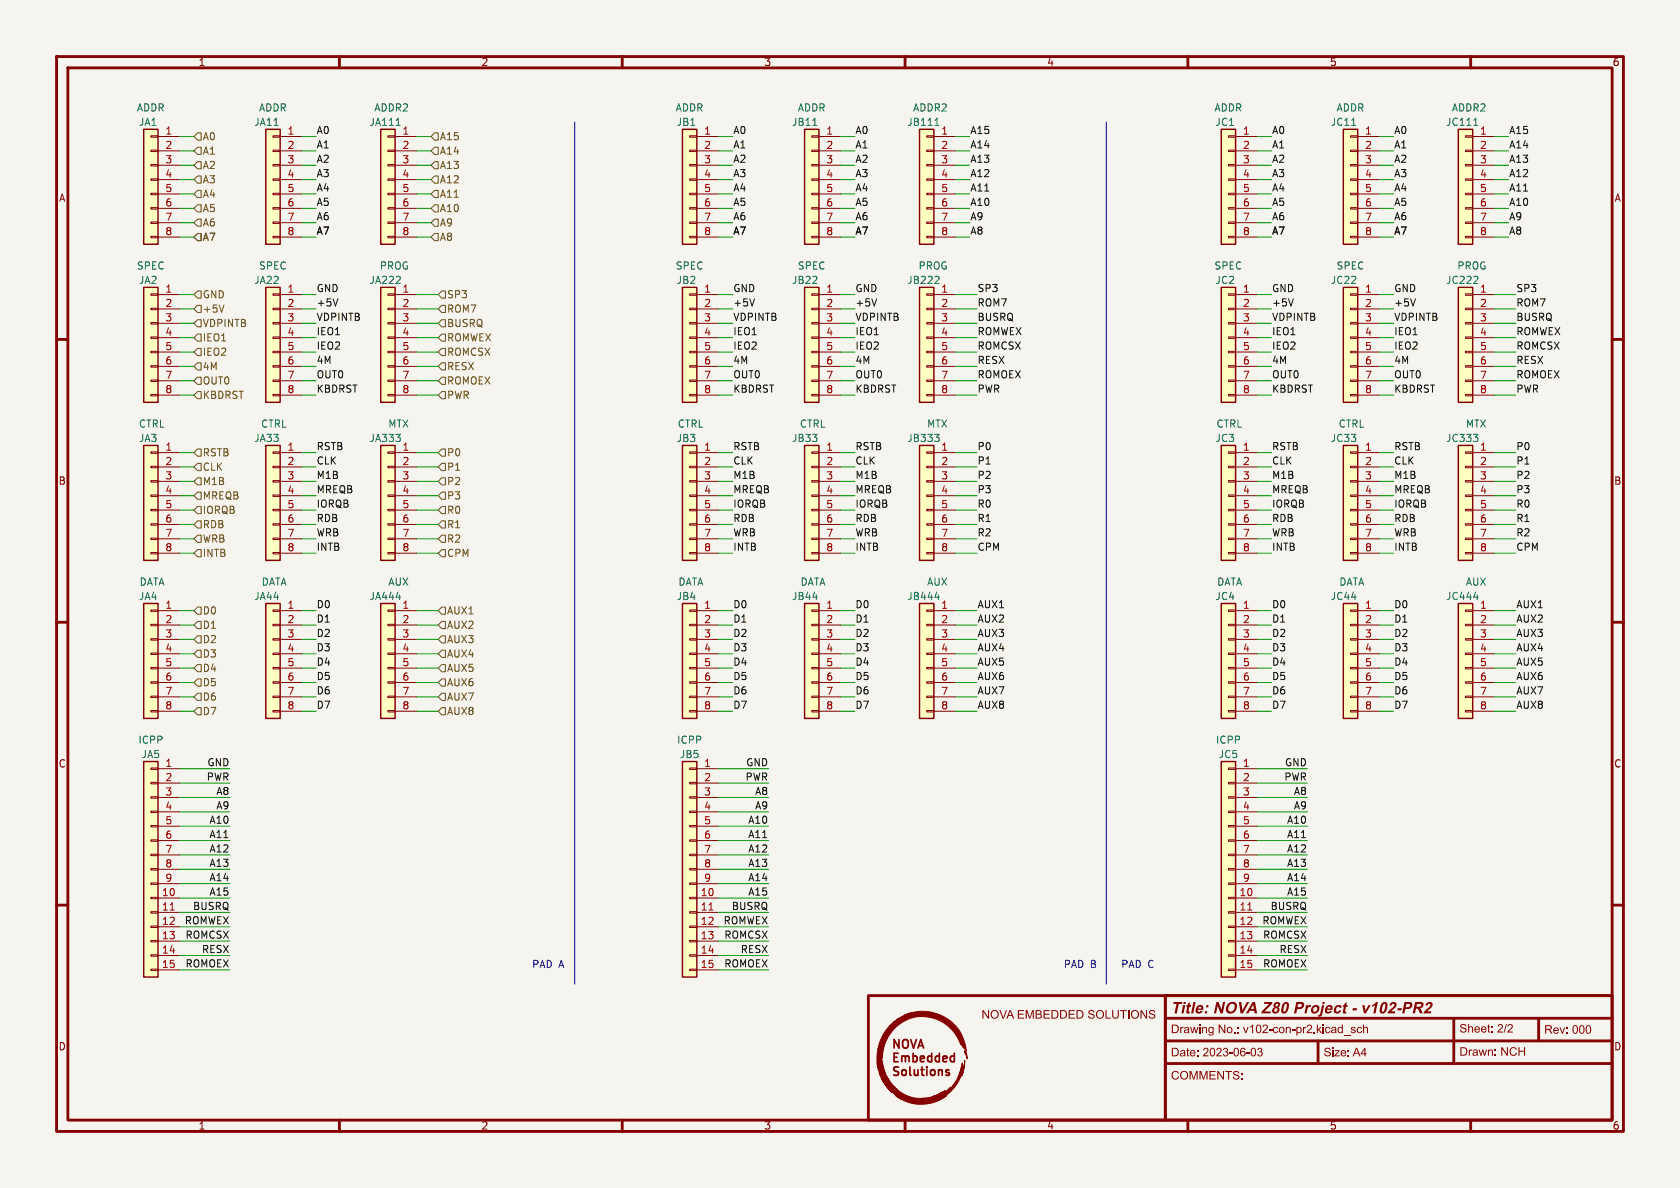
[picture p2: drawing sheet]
<svg xmlns="http://www.w3.org/2000/svg" width="297mm" height="210mm" viewBox="0 0 297 210" stroke-linecap="round" stroke-linejoin="round" font-family="sans-serif">
<defs><g id="words">
<text font-size="2.8" fill="#840000" x="207" y="179.9">Title: NOVA Z80 Project - v102-PR2</text>
<g font-size="2.1" fill="#840000">
<text x="207" y="183.2">Drawing No.: v102-con-pr2.kicad_sch</text>
<text x="258" y="183.1">Sheet: 2/2</text>
<text x="273" y="183.3">Rev: 000</text>
<text x="207" y="191.4">COMMENTS:</text>
</g>
<g font-size="1.8" fill="#840000">
<text x="35" y="11.9">1</text>
<text x="85" y="11.9">2</text>
<text x="135" y="11.9">3</text>
<text x="185" y="11.9">4</text>
<text x="235" y="11.9">5</text>
<text x="285" y="11.9">6</text>
<text x="10.3" y="35.9">A</text>
<text x="285.3" y="35.9">A</text>
<text x="10.3" y="85.9">B</text>
<text x="285.3" y="85.9">B</text>
<text x="10.3" y="135.9">C</text>
<text x="285.3" y="135.9">C</text>
<text x="10.3" y="185.9">D</text>
<text x="35" y="199.9">1</text>
<text x="85" y="199.9">2</text>
<text x="135" y="199.9">3</text>
<text x="185" y="199.9">4</text>
<text x="235" y="199.9">5</text>
<text x="285" y="199.9">6</text>
</g>
<g font-size="1.8" fill="#006464">
<text x="24.1" y="19.9">ADDR</text>
<text x="24.5" y="22.5">JA1</text>
<text x="44.8" y="22.5">JA11</text>
<text x="45.7" y="19.9">ADDR</text>
<text x="65.2" y="22.5">JA111</text>
<text x="66.1" y="19.9">ADDR2</text>
<text x="119.3" y="19.9">ADDR</text>
<text x="119.5" y="22.5">JB1</text>
<text x="139.9" y="22.5">JB11</text>
<text x="140.9" y="19.9">ADDR</text>
<text x="160.3" y="22.5">JB111</text>
<text x="161.3" y="19.9">ADDR2</text>
<text x="214.6" y="19.9">ADDR</text>
<text x="214.8" y="22.5">JC1</text>
<text x="235.2" y="22.5">JC11</text>
<text x="236.2" y="19.9">ADDR</text>
<text x="255.5" y="22.5">JC111</text>
<text x="256.6" y="19.9">ADDR2</text>
<text x="24.1" y="47.9">SPEC</text>
<text x="45.7" y="47.9">SPEC</text>
<text x="67" y="47.9">PROG</text>
<text x="119.3" y="47.9">SPEC</text>
<text x="140.9" y="47.9">SPEC</text>
<text x="162.3" y="47.9">PROG</text>
<text x="214.6" y="47.9">SPEC</text>
<text x="236.2" y="47.9">SPEC</text>
<text x="257.5" y="47.9">PROG</text>
<text x="24.5" y="50.4">JA2</text>
<text x="44.8" y="50.4">JA22</text>
<text x="65.2" y="50.4">JA222</text>
<text x="119.5" y="50.4">JB2</text>
<text x="139.9" y="50.4">JB22</text>
<text x="160.3" y="50.4">JB222</text>
<text x="214.8" y="50.4">JC2</text>
<text x="235.2" y="50.4">JC22</text>
<text x="255.5" y="50.4">JC222</text>
<text x="24.5" y="75.8">CTRL</text>
<text x="46.1" y="75.8">CTRL</text>
<text x="68.5" y="75.8">MTX</text>
<text x="119.7" y="75.8">CTRL</text>
<text x="141.3" y="75.8">CTRL</text>
<text x="163.8" y="75.8">MTX</text>
<text x="215" y="75.8">CTRL</text>
<text x="236.6" y="75.8">CTRL</text>
<text x="259" y="75.8">MTX</text>
<text x="24.5" y="78.3">JA3</text>
<text x="44.8" y="78.3">JA33</text>
<text x="65.2" y="78.3">JA333</text>
<text x="71" y="79.8">1</text>
<text x="119.5" y="78.3">JB3</text>
<text x="139.9" y="78.3">JB33</text>
<text x="160.3" y="78.3">JB333</text>
<text x="166.3" y="79.8">1</text>
<text x="214.8" y="78.3">JC3</text>
<text x="235.2" y="78.3">JC33</text>
<text x="255.5" y="78.3">JC333</text>
<text x="261.5" y="79.8">1</text>
<text x="24.5" y="106.3">JA4</text>
<text x="24.6" y="103.7">DATA</text>
<text x="44.8" y="106.3">JA44</text>
<text x="46.2" y="103.7">DATA</text>
<text x="65.2" y="106.3">JA444</text>
<text x="68.5" y="103.7">AUX</text>
<text x="119.5" y="106.3">JB4</text>
<text x="119.8" y="103.7">DATA</text>
<text x="139.9" y="106.3">JB44</text>
<text x="141.4" y="103.7">DATA</text>
<text x="160.3" y="106.3">JB444</text>
<text x="163.8" y="103.7">AUX</text>
<text x="214.8" y="106.3">JC4</text>
<text x="215.1" y="103.7">DATA</text>
<text x="235.2" y="106.3">JC44</text>
<text x="236.7" y="103.7">DATA</text>
<text x="255.5" y="106.3">JC444</text>
<text x="259" y="103.7">AUX</text>
<text x="24.4" y="131.7">ICPP</text>
<text x="119.6" y="131.7">ICPP</text>
<text x="214.9" y="131.7">ICPP</text>
<text x="24.9" y="134.2">JA5</text>
<text x="120.1" y="134.2">JB5</text>
<text x="215.3" y="134.2">JC5</text>
</g>
<g font-size="1.8" fill="#a90000">
<text x="29.1" y="23.9">1</text>
<text x="50.7" y="23.9">1</text>
<text x="71" y="23.9">1</text>
<text x="124.4" y="23.9">1</text>
<text x="146" y="23.9">1</text>
<text x="166.3" y="23.9">1</text>
<text x="219.6" y="23.9">1</text>
<text x="241.2" y="23.9">1</text>
<text x="261.5" y="23.9">1</text>
<text x="29.1" y="26.4">2</text>
<text x="29.1" y="29">3</text>
<text x="50.7" y="26.4">2</text>
<text x="50.7" y="29">3</text>
<text x="71" y="26.4">2</text>
<text x="71" y="29">3</text>
<text x="124.4" y="26.4">2</text>
<text x="124.4" y="29">3</text>
<text x="146" y="26.4">2</text>
<text x="146" y="29">3</text>
<text x="166.3" y="26.4">2</text>
<text x="166.3" y="29">3</text>
<text x="219.6" y="26.4">2</text>
<text x="219.6" y="29">3</text>
<text x="241.2" y="26.4">2</text>
<text x="241.2" y="29">3</text>
<text x="261.5" y="26.4">2</text>
<text x="261.5" y="29">3</text>
<text x="29.1" y="31.5">4</text>
<text x="29.1" y="34">5</text>
<text x="50.7" y="31.5">4</text>
<text x="50.7" y="34">5</text>
<text x="71" y="31.5">4</text>
<text x="71" y="34">5</text>
<text x="124.4" y="31.5">4</text>
<text x="124.4" y="34">5</text>
<text x="146" y="31.5">4</text>
<text x="146" y="34">5</text>
<text x="166.3" y="31.5">4</text>
<text x="166.3" y="34">5</text>
<text x="219.6" y="31.5">4</text>
<text x="219.6" y="34">5</text>
<text x="241.2" y="31.5">4</text>
<text x="241.2" y="34">5</text>
<text x="261.5" y="31.5">4</text>
<text x="261.5" y="34">5</text>
<text x="29.1" y="36.6">6</text>
<text x="29.1" y="39.1">7</text>
<text x="29.1" y="41.7">8</text>
<text x="50.7" y="36.6">6</text>
<text x="50.7" y="39.1">7</text>
<text x="50.7" y="41.7">8</text>
<text x="71" y="36.6">6</text>
<text x="71" y="39.1">7</text>
<text x="71" y="41.7">8</text>
<text x="124.4" y="36.6">6</text>
<text x="124.4" y="39.1">7</text>
<text x="124.4" y="41.7">8</text>
<text x="146" y="36.6">6</text>
<text x="146" y="39.1">7</text>
<text x="146" y="41.7">8</text>
<text x="166.3" y="36.6">6</text>
<text x="166.3" y="39.1">7</text>
<text x="166.3" y="41.7">8</text>
<text x="219.6" y="36.6">6</text>
<text x="219.6" y="39.1">7</text>
<text x="219.6" y="41.7">8</text>
<text x="241.2" y="36.6">6</text>
<text x="241.2" y="39.1">7</text>
<text x="241.2" y="41.7">8</text>
<text x="261.5" y="36.6">6</text>
<text x="261.5" y="39.1">7</text>
<text x="261.5" y="41.7">8</text>
<text x="29.1" y="51.8">1</text>
<text x="50.7" y="51.8">1</text>
<text x="71" y="51.8">1</text>
<text x="124.4" y="51.8">1</text>
<text x="146" y="51.8">1</text>
<text x="166.3" y="51.8">1</text>
<text x="219.6" y="51.8">1</text>
<text x="241.2" y="51.8">1</text>
<text x="261.5" y="51.8">1</text>
<text x="29.1" y="54.4">2</text>
<text x="29.1" y="56.9">3</text>
<text x="29.1" y="59.4">4</text>
<text x="50.7" y="54.4">2</text>
<text x="50.7" y="56.9">3</text>
<text x="50.7" y="59.4">4</text>
<text x="71" y="54.4">2</text>
<text x="71" y="56.9">3</text>
<text x="71" y="59.4">4</text>
<text x="124.4" y="54.4">2</text>
<text x="124.4" y="56.9">3</text>
<text x="124.4" y="59.4">4</text>
<text x="146" y="54.4">2</text>
<text x="146" y="56.9">3</text>
<text x="146" y="59.4">4</text>
<text x="166.3" y="54.4">2</text>
<text x="166.3" y="56.9">3</text>
<text x="166.3" y="59.4">4</text>
<text x="219.6" y="54.4">2</text>
<text x="219.6" y="56.9">3</text>
<text x="219.6" y="59.4">4</text>
<text x="241.2" y="54.4">2</text>
<text x="241.2" y="56.9">3</text>
<text x="241.2" y="59.4">4</text>
<text x="261.5" y="54.4">2</text>
<text x="261.5" y="56.9">3</text>
<text x="261.5" y="59.4">4</text>
<text x="29.1" y="62">5</text>
<text x="29.1" y="64.5">6</text>
<text x="50.7" y="62">5</text>
<text x="50.7" y="64.5">6</text>
<text x="71" y="62">5</text>
<text x="71" y="64.5">6</text>
<text x="124.4" y="62">5</text>
<text x="124.4" y="64.5">6</text>
<text x="146" y="62">5</text>
<text x="146" y="64.5">6</text>
<text x="166.3" y="62">5</text>
<text x="166.3" y="64.5">6</text>
<text x="219.6" y="62">5</text>
<text x="219.6" y="64.5">6</text>
<text x="241.2" y="62">5</text>
<text x="241.2" y="64.5">6</text>
<text x="261.5" y="62">5</text>
<text x="261.5" y="64.5">6</text>
<text x="29.1" y="67.1">7</text>
<text x="29.1" y="69.6">8</text>
<text x="50.7" y="67.1">7</text>
<text x="50.7" y="69.6">8</text>
<text x="71" y="67.1">7</text>
<text x="71" y="69.6">8</text>
<text x="124.4" y="67.1">7</text>
<text x="124.4" y="69.6">8</text>
<text x="146" y="67.1">7</text>
<text x="146" y="69.6">8</text>
<text x="166.3" y="67.1">7</text>
<text x="166.3" y="69.6">8</text>
<text x="219.6" y="67.1">7</text>
<text x="219.6" y="69.6">8</text>
<text x="241.2" y="67.1">7</text>
<text x="241.2" y="69.6">8</text>
<text x="261.5" y="67.1">7</text>
<text x="261.5" y="69.6">8</text>
<text x="29.1" y="79.8">1</text>
<text x="29.1" y="82.3">2</text>
<text x="50.7" y="79.8">1</text>
<text x="50.7" y="82.3">2</text>
<text x="71" y="82.3">2</text>
<text x="124.4" y="79.8">1</text>
<text x="124.4" y="82.3">2</text>
<text x="146" y="79.8">1</text>
<text x="146" y="82.3">2</text>
<text x="166.3" y="82.3">2</text>
<text x="219.6" y="79.8">1</text>
<text x="219.6" y="82.3">2</text>
<text x="241.2" y="79.8">1</text>
<text x="241.2" y="82.3">2</text>
<text x="261.5" y="82.3">2</text>
<text x="29.1" y="84.8">3</text>
<text x="29.1" y="87.4">4</text>
<text x="29.1" y="89.9">5</text>
<text x="50.7" y="84.8">3</text>
<text x="50.7" y="87.4">4</text>
<text x="50.7" y="89.9">5</text>
<text x="71" y="84.8">3</text>
<text x="71" y="87.4">4</text>
<text x="71" y="89.9">5</text>
<text x="124.4" y="84.8">3</text>
<text x="124.4" y="87.4">4</text>
<text x="124.4" y="89.9">5</text>
<text x="146" y="84.8">3</text>
<text x="146" y="87.4">4</text>
<text x="146" y="89.9">5</text>
<text x="166.3" y="84.8">3</text>
<text x="166.3" y="87.4">4</text>
<text x="166.3" y="89.9">5</text>
<text x="219.6" y="84.8">3</text>
<text x="219.6" y="87.4">4</text>
<text x="219.6" y="89.9">5</text>
<text x="241.2" y="84.8">3</text>
<text x="241.2" y="87.4">4</text>
<text x="241.2" y="89.9">5</text>
<text x="261.5" y="84.8">3</text>
<text x="261.5" y="87.4">4</text>
<text x="261.5" y="89.9">5</text>
<text x="29.1" y="92.5">6</text>
<text x="29.1" y="95">7</text>
<text x="50.7" y="92.5">6</text>
<text x="50.7" y="95">7</text>
<text x="71" y="92.5">6</text>
<text x="71" y="95">7</text>
<text x="124.4" y="92.5">6</text>
<text x="124.4" y="95">7</text>
<text x="146" y="92.5">6</text>
<text x="146" y="95">7</text>
<text x="166.3" y="92.5">6</text>
<text x="166.3" y="95">7</text>
<text x="219.6" y="92.5">6</text>
<text x="219.6" y="95">7</text>
<text x="241.2" y="92.5">6</text>
<text x="241.2" y="95">7</text>
<text x="261.5" y="92.5">6</text>
<text x="261.5" y="95">7</text>
<text x="29.1" y="97.5">8</text>
<text x="50.7" y="97.5">8</text>
<text x="71" y="97.5">8</text>
<text x="124.4" y="97.5">8</text>
<text x="146" y="97.5">8</text>
<text x="166.3" y="97.5">8</text>
<text x="219.6" y="97.5">8</text>
<text x="241.2" y="97.5">8</text>
<text x="261.5" y="97.5">8</text>
<text x="29.1" y="107.7">1</text>
<text x="50.7" y="107.7">1</text>
<text x="71" y="107.7">1</text>
<text x="124.4" y="107.7">1</text>
<text x="146" y="107.7">1</text>
<text x="166.3" y="107.7">1</text>
<text x="219.6" y="107.7">1</text>
<text x="241.2" y="107.7">1</text>
<text x="261.5" y="107.7">1</text>
<text x="29.1" y="110.2">2</text>
<text x="29.1" y="112.8">3</text>
<text x="50.7" y="110.2">2</text>
<text x="50.7" y="112.8">3</text>
<text x="71" y="110.2">2</text>
<text x="71" y="112.8">3</text>
<text x="124.4" y="110.2">2</text>
<text x="124.4" y="112.8">3</text>
<text x="146" y="110.2">2</text>
<text x="146" y="112.8">3</text>
<text x="166.3" y="110.2">2</text>
<text x="166.3" y="112.8">3</text>
<text x="219.6" y="110.2">2</text>
<text x="219.6" y="112.8">3</text>
<text x="241.2" y="110.2">2</text>
<text x="241.2" y="112.8">3</text>
<text x="261.5" y="110.2">2</text>
<text x="261.5" y="112.8">3</text>
<text x="29.1" y="115.3">4</text>
<text x="29.1" y="117.9">5</text>
<text x="50.7" y="115.3">4</text>
<text x="50.7" y="117.9">5</text>
<text x="71" y="115.3">4</text>
<text x="71" y="117.9">5</text>
<text x="124.4" y="115.3">4</text>
<text x="124.4" y="117.9">5</text>
<text x="146" y="115.3">4</text>
<text x="146" y="117.9">5</text>
<text x="166.3" y="115.3">4</text>
<text x="166.3" y="117.9">5</text>
<text x="219.6" y="115.3">4</text>
<text x="219.6" y="117.9">5</text>
<text x="241.2" y="115.3">4</text>
<text x="241.2" y="117.9">5</text>
<text x="261.5" y="115.3">4</text>
<text x="261.5" y="117.9">5</text>
<text x="29.1" y="120.4">6</text>
<text x="29.1" y="122.9">7</text>
<text x="29.1" y="125.5">8</text>
<text x="50.7" y="120.4">6</text>
<text x="50.7" y="122.9">7</text>
<text x="50.7" y="125.5">8</text>
<text x="71" y="120.4">6</text>
<text x="71" y="122.9">7</text>
<text x="71" y="125.5">8</text>
<text x="124.4" y="120.4">6</text>
<text x="124.4" y="122.9">7</text>
<text x="124.4" y="125.5">8</text>
<text x="146" y="120.4">6</text>
<text x="146" y="122.9">7</text>
<text x="146" y="125.5">8</text>
<text x="166.3" y="120.4">6</text>
<text x="166.3" y="122.9">7</text>
<text x="166.3" y="125.5">8</text>
<text x="219.6" y="120.4">6</text>
<text x="219.6" y="122.9">7</text>
<text x="219.6" y="125.5">8</text>
<text x="241.2" y="120.4">6</text>
<text x="241.2" y="122.9">7</text>
<text x="241.2" y="125.5">8</text>
<text x="261.5" y="120.4">6</text>
<text x="261.5" y="122.9">7</text>
<text x="261.5" y="125.5">8</text>
<text x="29.1" y="135.6">1</text>
<text x="124.4" y="135.6">1</text>
<text x="219.6" y="135.6">1</text>
<text x="29.1" y="138.2">2</text>
<text x="29.1" y="140.7">3</text>
<text x="29.1" y="143.3">4</text>
<text x="124.4" y="138.2">2</text>
<text x="124.4" y="140.7">3</text>
<text x="124.4" y="143.3">4</text>
<text x="219.6" y="138.2">2</text>
<text x="219.6" y="140.7">3</text>
<text x="219.6" y="143.3">4</text>
<text x="29.1" y="145.8">5</text>
<text x="29.1" y="148.3">6</text>
<text x="124.4" y="145.8">5</text>
<text x="124.4" y="148.3">6</text>
<text x="219.6" y="145.8">5</text>
<text x="219.6" y="148.3">6</text>
<text x="29.1" y="150.9">7</text>
<text x="29.1" y="153.4">8</text>
<text x="29.1" y="156">9</text>
<text x="124.4" y="150.9">7</text>
<text x="124.4" y="153.4">8</text>
<text x="124.4" y="156">9</text>
<text x="219.6" y="150.9">7</text>
<text x="219.6" y="153.4">8</text>
<text x="219.6" y="156">9</text>
<text x="28.5" y="158.5">10</text>
<text x="28.5" y="161">11</text>
<text x="123.8" y="158.5">10</text>
<text x="123.8" y="161">11</text>
<text x="219" y="158.5">10</text>
<text x="219" y="161">11</text>
<text x="28.5" y="163.6">12</text>
<text x="28.5" y="166.1">13</text>
<text x="123.8" y="163.6">12</text>
<text x="123.8" y="166.1">13</text>
<text x="219" y="163.6">12</text>
<text x="219" y="166.1">13</text>
<text x="28.5" y="168.7">14</text>
<text x="28.5" y="171.2">15</text>
<text x="123.8" y="168.7">14</text>
<text x="123.8" y="171.2">15</text>
<text x="219" y="168.7">14</text>
<text x="219" y="171.2">15</text>
</g>
<g font-size="1.8" fill="#0f0f0f">
<text x="55.9" y="23.8">A0</text>
<text x="129.5" y="23.8">A0</text>
<text x="151.1" y="23.8">A0</text>
<text x="171.4" y="23.8">A15</text>
<text x="224.8" y="23.8">A0</text>
<text x="246.4" y="23.8">A0</text>
<text x="266.7" y="23.8">A15</text>
<text x="55.9" y="28.9">A2</text>
<text x="55.9" y="26.3">A1</text>
<text x="129.5" y="28.9">A2</text>
<text x="129.5" y="26.3">A1</text>
<text x="151.1" y="28.9">A2</text>
<text x="151.1" y="26.3">A1</text>
<text x="171.4" y="26.3">A14</text>
<text x="171.4" y="28.9">A13</text>
<text x="224.8" y="28.9">A2</text>
<text x="224.8" y="26.3">A1</text>
<text x="246.4" y="26.3">A1</text>
<text x="246.4" y="28.9">A2</text>
<text x="266.7" y="28.9">A13</text>
<text x="266.7" y="26.3">A14</text>
<text x="55.9" y="31.4">A3</text>
<text x="55.9" y="33.9">A4</text>
<text x="129.5" y="31.4">A3</text>
<text x="129.5" y="33.9">A4</text>
<text x="151.1" y="31.4">A3</text>
<text x="151.1" y="33.9">A4</text>
<text x="171.4" y="33.9">A11</text>
<text x="171.4" y="31.4">A12</text>
<text x="224.8" y="33.9">A4</text>
<text x="224.8" y="31.4">A3</text>
<text x="246.4" y="31.4">A3</text>
<text x="246.4" y="33.9">A4</text>
<text x="266.7" y="33.9">A11</text>
<text x="266.7" y="31.4">A12</text>
<text x="55.9" y="41.6">A7</text>
<text x="55.9" y="36.5">A5</text>
<text x="55.9" y="39">A6</text>
<text x="129.5" y="41.6">A7</text>
<text x="129.5" y="36.5">A5</text>
<text x="129.5" y="39">A6</text>
<text x="151.1" y="36.5">A5</text>
<text x="151.1" y="39">A6</text>
<text x="151.1" y="41.6">A7</text>
<text x="171.4" y="36.5">A10</text>
<text x="171.4" y="39">A9</text>
<text x="171.4" y="41.6">A8</text>
<text x="224.8" y="41.6">A7</text>
<text x="224.8" y="36.5">A5</text>
<text x="224.8" y="39">A6</text>
<text x="246.4" y="39">A6</text>
<text x="246.4" y="41.6">A7</text>
<text x="246.4" y="36.5">A5</text>
<text x="266.7" y="39">A9</text>
<text x="266.7" y="41.6">A8</text>
<text x="266.7" y="36.5">A10</text>
<text x="55.9" y="51.7">GND</text>
<text x="129.5" y="51.7">GND</text>
<text x="151.1" y="51.7">GND</text>
<text x="172.7" y="51.7">SP3</text>
<text x="224.8" y="51.7">GND</text>
<text x="246.4" y="51.7">GND</text>
<text x="268" y="51.7">SP3</text>
<text x="55.9" y="59.3">IEO1</text>
<text x="55.9" y="54.3">+5V</text>
<text x="55.9" y="56.8">VDPINTB</text>
<text x="129.5" y="54.3">+5V</text>
<text x="129.5" y="59.3">IEO1</text>
<text x="129.5" y="56.8">VDPINTB</text>
<text x="151.1" y="59.3">IEO1</text>
<text x="151.1" y="54.3">+5V</text>
<text x="151.1" y="56.8">VDPINTB</text>
<text x="172.7" y="59.3">ROMWEX</text>
<text x="172.7" y="56.8">BUSRQ</text>
<text x="172.7" y="54.3">ROM7</text>
<text x="224.8" y="56.8">VDPINTB</text>
<text x="224.8" y="54.3">+5V</text>
<text x="224.8" y="59.3">IEO1</text>
<text x="246.4" y="59.3">IEO1</text>
<text x="246.4" y="56.8">VDPINTB</text>
<text x="246.4" y="54.3">+5V</text>
<text x="268" y="54.3">ROM7</text>
<text x="268" y="59.3">ROMWEX</text>
<text x="268" y="56.8">BUSRQ</text>
<text x="55.9" y="64.4">4M</text>
<text x="55.9" y="61.9">IEO2</text>
<text x="129.5" y="61.9">IEO2</text>
<text x="129.5" y="64.4">4M</text>
<text x="151.1" y="64.4">4M</text>
<text x="151.1" y="61.9">IEO2</text>
<text x="172.7" y="64.4">RESX</text>
<text x="172.7" y="61.9">ROMCSX</text>
<text x="224.8" y="61.9">IEO2</text>
<text x="224.8" y="64.4">4M</text>
<text x="246.4" y="64.4">4M</text>
<text x="246.4" y="61.9">IEO2</text>
<text x="268" y="61.9">ROMCSX</text>
<text x="268" y="64.4">RESX</text>
<text x="55.9" y="67">OUT0</text>
<text x="55.9" y="69.5">KBDRST</text>
<text x="129.5" y="67">OUT0</text>
<text x="129.5" y="69.5">KBDRST</text>
<text x="151.1" y="69.5">KBDRST</text>
<text x="151.1" y="67">OUT0</text>
<text x="172.7" y="69.5">PWR</text>
<text x="172.7" y="67">ROMOEX</text>
<text x="224.8" y="67">OUT0</text>
<text x="224.8" y="69.5">KBDRST</text>
<text x="246.4" y="69.5">KBDRST</text>
<text x="246.4" y="67">OUT0</text>
<text x="268" y="69.5">PWR</text>
<text x="268" y="67">ROMOEX</text>
<text x="55.9" y="82.2">CLK</text>
<text x="55.9" y="79.7">RSTB</text>
<text x="129.5" y="79.7">RSTB</text>
<text x="129.5" y="82.2">CLK</text>
<text x="151.1" y="79.7">RSTB</text>
<text x="151.1" y="82.2">CLK</text>
<text x="172.7" y="79.7">P0</text>
<text x="172.7" y="82.2">P1</text>
<text x="224.8" y="82.2">CLK</text>
<text x="224.8" y="79.7">RSTB</text>
<text x="246.4" y="82.2">CLK</text>
<text x="246.4" y="79.7">RSTB</text>
<text x="268" y="82.2">P1</text>
<text x="268" y="79.7">P0</text>
<text x="55.9" y="87.3">MREQB</text>
<text x="55.9" y="89.8">IORQB</text>
<text x="55.9" y="84.7">M1B</text>
<text x="129.5" y="89.8">IORQB</text>
<text x="129.5" y="84.7">M1B</text>
<text x="129.5" y="87.3">MREQB</text>
<text x="151.1" y="89.8">IORQB</text>
<text x="151.1" y="87.3">MREQB</text>
<text x="151.1" y="84.7">M1B</text>
<text x="172.7" y="84.7">P2</text>
<text x="172.7" y="89.8">R0</text>
<text x="172.7" y="87.3">P3</text>
<text x="224.8" y="84.7">M1B</text>
<text x="224.8" y="87.3">MREQB</text>
<text x="224.8" y="89.8">IORQB</text>
<text x="246.4" y="89.8">IORQB</text>
<text x="246.4" y="84.7">M1B</text>
<text x="246.4" y="87.3">MREQB</text>
<text x="268" y="89.8">R0</text>
<text x="268" y="87.3">P3</text>
<text x="268" y="84.7">P2</text>
<text x="55.9" y="94.9">WRB</text>
<text x="55.9" y="92.4">RDB</text>
<text x="129.5" y="92.4">RDB</text>
<text x="129.5" y="94.9">WRB</text>
<text x="151.1" y="92.4">RDB</text>
<text x="151.1" y="94.9">WRB</text>
<text x="172.7" y="92.4">R1</text>
<text x="172.7" y="94.9">R2</text>
<text x="224.8" y="94.9">WRB</text>
<text x="224.8" y="92.4">RDB</text>
<text x="246.4" y="94.9">WRB</text>
<text x="246.4" y="92.4">RDB</text>
<text x="268" y="92.4">R1</text>
<text x="268" y="94.9">R2</text>
<text x="55.9" y="97.4">INTB</text>
<text x="129.5" y="97.4">INTB</text>
<text x="151.1" y="97.4">INTB</text>
<text x="172.7" y="97.4">CPM</text>
<text x="224.8" y="97.4">INTB</text>
<text x="246.4" y="97.4">INTB</text>
<text x="268" y="97.4">CPM</text>
<text x="55.9" y="107.6">D0</text>
<text x="129.5" y="107.6">D0</text>
<text x="151.1" y="107.6">D0</text>
<text x="172.7" y="107.6">AUX1</text>
<text x="224.8" y="107.6">D0</text>
<text x="246.4" y="107.6">D0</text>
<text x="268" y="107.6">AUX1</text>
<text x="55.9" y="110.1">D1</text>
<text x="55.9" y="112.7">D2</text>
<text x="129.5" y="110.1">D1</text>
<text x="129.5" y="112.7">D2</text>
<text x="151.1" y="112.7">D2</text>
<text x="151.1" y="110.1">D1</text>
<text x="172.7" y="112.7">AUX3</text>
<text x="172.7" y="110.1">AUX2</text>
<text x="224.8" y="110.1">D1</text>
<text x="224.8" y="112.7">D2</text>
<text x="246.4" y="112.7">D2</text>
<text x="246.4" y="110.1">D1</text>
<text x="268" y="110.1">AUX2</text>
<text x="268" y="112.7">AUX3</text>
<text x="55.9" y="117.8">D4</text>
<text x="55.9" y="115.2">D3</text>
<text x="129.5" y="117.8">D4</text>
<text x="129.5" y="115.2">D3</text>
<text x="151.1" y="117.8">D4</text>
<text x="151.1" y="115.2">D3</text>
<text x="172.7" y="115.2">AUX4</text>
<text x="172.7" y="117.8">AUX5</text>
<text x="224.8" y="115.2">D3</text>
<text x="224.8" y="117.8">D4</text>
<text x="246.4" y="115.2">D3</text>
<text x="246.4" y="117.8">D4</text>
<text x="268" y="115.2">AUX4</text>
<text x="268" y="117.8">AUX5</text>
<text x="55.9" y="122.8">D6</text>
<text x="55.9" y="125.4">D7</text>
<text x="55.9" y="120.3">D5</text>
<text x="129.5" y="120.3">D5</text>
<text x="129.5" y="122.8">D6</text>
<text x="129.5" y="125.4">D7</text>
<text x="151.1" y="122.8">D6</text>
<text x="151.1" y="120.3">D5</text>
<text x="151.1" y="125.4">D7</text>
<text x="172.7" y="125.4">AUX8</text>
<text x="172.7" y="120.3">AUX6</text>
<text x="172.7" y="122.8">AUX7</text>
<text x="224.8" y="120.3">D5</text>
<text x="224.8" y="122.8">D6</text>
<text x="224.8" y="125.4">D7</text>
<text x="246.4" y="125.4">D7</text>
<text x="246.4" y="120.3">D5</text>
<text x="246.4" y="122.8">D6</text>
<text x="268" y="120.3">AUX6</text>
<text x="268" y="125.4">AUX8</text>
<text x="268" y="122.8">AUX7</text>
<text x="36.6" y="135.5">GND</text>
<text x="131.8" y="135.5">GND</text>
<text x="227.1" y="135.5">GND</text>
<text x="36.4" y="138.1">PWR</text>
<text x="38.1" y="143.2">A9</text>
<text x="38.1" y="140.6">A8</text>
<text x="131.7" y="138.1">PWR</text>
<text x="133.4" y="140.6">A8</text>
<text x="133.4" y="143.2">A9</text>
<text x="226.9" y="138.1">PWR</text>
<text x="228.6" y="143.2">A9</text>
<text x="228.6" y="140.6">A8</text>
<text x="36.9" y="148.2">A11</text>
<text x="36.9" y="145.7">A10</text>
<text x="132.2" y="145.7">A10</text>
<text x="132.2" y="148.2">A11</text>
<text x="227.4" y="148.2">A11</text>
<text x="227.4" y="145.7">A10</text>
<text x="36.9" y="150.8">A12</text>
<text x="36.9" y="155.9">A14</text>
<text x="36.9" y="153.3">A13</text>
<text x="132.2" y="150.8">A12</text>
<text x="132.2" y="153.3">A13</text>
<text x="132.2" y="155.9">A14</text>
<text x="227.4" y="153.3">A13</text>
<text x="227.4" y="150.8">A12</text>
<text x="227.4" y="155.9">A14</text>
<text x="34" y="160.9">BUSRQ</text>
<text x="36.9" y="158.4">A15</text>
<text x="129.3" y="160.9">BUSRQ</text>
<text x="132.2" y="158.4">A15</text>
<text x="224.5" y="160.9">BUSRQ</text>
<text x="227.4" y="158.4">A15</text>
<text x="32.6" y="163.5">ROMWEX</text>
<text x="32.7" y="166">ROMCSX</text>
<text x="127.8" y="163.5">ROMWEX</text>
<text x="127.9" y="166">ROMCSX</text>
<text x="223.1" y="163.5">ROMWEX</text>
<text x="223.2" y="166">ROMCSX</text>
<text x="32.7" y="171.1">ROMOEX</text>
<text x="35.6" y="168.6">RESX</text>
<text x="127.9" y="171.1">ROMOEX</text>
<text x="130.8" y="168.6">RESX</text>
<text x="223.2" y="171.1">ROMOEX</text>
<text x="226.1" y="168.6">RESX</text>
</g>
<g font-size="1.8" fill="#725600">
<text x="35.8" y="27.5">A1</text>
<text x="35.8" y="25">A0</text>
<text x="77.7" y="25">A15</text>
<text x="77.7" y="27.5">A14</text>
<text x="35.8" y="35.2">A4</text>
<text x="35.8" y="32.6">A3</text>
<text x="35.8" y="30.1">A2</text>
<text x="77.7" y="35.2">A11</text>
<text x="77.7" y="32.6">A12</text>
<text x="77.7" y="30.1">A13</text>
<text x="35.8" y="40.2">A6</text>
<text x="35.8" y="37.7">A5</text>
<text x="77.7" y="40.2">A9</text>
<text x="77.7" y="37.7">A10</text>
<text x="35.8" y="42.8">A7</text>
<text x="77.7" y="42.8">A8</text>
<text x="35.8" y="52.9">GND</text>
<text x="78.9" y="52.9">SP3</text>
<text x="35.8" y="55.5">+5V</text>
<text x="35.8" y="58">VDPINTB</text>
<text x="78.9" y="55.5">ROM7</text>
<text x="78.9" y="58">BUSRQ</text>
<text x="35.8" y="65.6">4M</text>
<text x="35.8" y="63.1">IEO2</text>
<text x="35.8" y="60.6">IEO1</text>
<text x="78.9" y="63.1">ROMCSX</text>
<text x="78.9" y="60.6">ROMWEX</text>
<text x="78.9" y="65.6">RESX</text>
<text x="35.8" y="68.2">OUT0</text>
<text x="35.8" y="70.7">KBDRST</text>
<text x="78.9" y="68.2">ROMOEX</text>
<text x="78.9" y="70.7">PWR</text>
<text x="35.8" y="83.4">CLK</text>
<text x="35.8" y="80.9">RSTB</text>
<text x="78.9" y="83.4">P1</text>
<text x="78.9" y="80.9">P0</text>
<text x="35.8" y="86">M1B</text>
<text x="35.8" y="88.5">MREQB</text>
<text x="78.9" y="88.5">P3</text>
<text x="78.9" y="86">P2</text>
<text x="35.8" y="91">IORQB</text>
<text x="35.8" y="93.6">RDB</text>
<text x="78.9" y="91">R0</text>
<text x="78.9" y="93.6">R1</text>
<text x="35.8" y="98.7">INTB</text>
<text x="35.8" y="96.1">WRB</text>
<text x="78.9" y="98.7">CPM</text>
<text x="78.9" y="96.1">R2</text>
<text x="35.8" y="108.8">D0</text>
<text x="35.8" y="111.4">D1</text>
<text x="35.8" y="113.9">D2</text>
<text x="78.9" y="111.4">AUX2</text>
<text x="78.9" y="108.8">AUX1</text>
<text x="78.9" y="113.9">AUX3</text>
<text x="35.8" y="119">D4</text>
<text x="35.8" y="116.4">D3</text>
<text x="78.9" y="116.4">AUX4</text>
<text x="78.9" y="119">AUX5</text>
<text x="35.8" y="121.5">D5</text>
<text x="35.8" y="124.1">D6</text>
<text x="78.9" y="124.1">AUX7</text>
<text x="78.9" y="121.5">AUX6</text>
<text x="35.8" y="126.6">D7</text>
<text x="78.9" y="126.6">AUX8</text>
</g>
<g font-size="1.8" fill="#0000c2">
<text x="94" y="171.2">PAD A</text>
<text x="188" y="171.2">PAD B</text>
<text x="198.1" y="171.2">PAD C</text>
</g>
</g></defs>
<path d="M0 0h297v210h-297z" fill="#f5f4ef" stroke="#f5f4ef" stroke-width=".18"/>
<g fill="none" stroke="#840000" stroke-width=".5">
<path d="M10 10h277v190h-277zM12 12h273v186h-273zM60 10v2M110 10v2M160 10v2M210 10v2M260 10v2M10 60h2M285 60h2M10 110h2M285 110h2M10 160h2"/>
<path d="M206 176h79v22h-79zM285 160h2M60 198v2M110 198v2M160 198v2M210 198v2M260 198v2"/>
</g>
<path d="M285.7 184.3a.66 .66 0 0 1 .7 .6 .66 .66 0 0 1-.7 .7z" fill="none" stroke="#840000" stroke-width=".18"/>
<g fill="#840000">
<path d="M207.2 185.2h.5a.75 .75 0 0 1 .7 .8 .75 .75 0 0 1-.7 .7h-.5v-.1h.5a.58 .58 0 0 0 .5-.6 .58 .58 0 0 0-.5-.6h-.3v1.2h-.2z"/>
<path d="M208.7 185.7h.2a.47 .47 0 0 1 .5 0 .47 .47 0 0 1 .1 .6l.1 .4h-.2v-.1l-.5 .1-.3-.1v-.2l.3 .2h.3l.2-.4-.8 .2a.57 .57 0 0 1 .8-.4 .28 .28 0 0 0-.3-.2 .28 .28 0 0 0-.3 .2h-.2z"/>
<path d="M209.9 185.4l.1-.1v.3h.2v.2h-.2v.6l.3 .3-.4-.1v-.8h-.2z"/>
<path d="M210.5 185.8a.51 .51 0 0 1 .6-.1 .51 .51 0 0 1 .2 .5h-.8a.32 .32 0 0 0 .3 .4 .32 .32 0 0 0 .4-.2h.1a.52 .52 0 0 1-.6 .3 .52 .52 0 0 1-.3-.6h.8l-.2-.3a.31 .31 0 0 0-.5 .3h-.1z"/>
<path d="M211.6 185.6h.2v.3h-.2z"/>
<path d="M211.6 186.5h.2v.2h-.2z"/>
<path d="M212.8 185.3a.48 .48 0 0 1 .8 .1 .48 .48 0 0 1-.2 .7l-.5 .5h.8v.1h-1l.2-.4a.77 .77 0 0 0 .5-.8 .3 .3 0 0 0-.3-.1 .3 .3 0 0 0-.2 .3h-.2z"/>
<path d="M214.1 185.3l.2-.1a.83 .83 0 0 1 .6 .8 .83 .83 0 0 1-.6 .8 .6 .6 0 0 1-.4-.8h.1a.37 .37 0 0 0 .1 .4 .37 .37 0 0 0 .4 .1l.1-.2a.78 .78 0 0 0-.2-.9 .4 .4 0 0 0-.4 .6h-.1v-.2z"/>
<path d="M215.2 185.3a.48 .48 0 0 1 .7 .1 .48 .48 0 0 1-.2 .7l-.4 .5h.7v.1h-1l.2-.4a.77 .77 0 0 0 .6-.8 .3 .3 0 0 0-.4-.1 .3 .3 0 0 0-.2 .3h-.2z"/>
<path d="M216.4 185.3a.4 .4 0 0 1 .6 0 .4 .4 0 0 1-.1 .6 .47 .47 0 0 1 0 .8 .47 .47 0 0 1-.7-.4h.2a.3 .3 0 0 0 .3 .3 .3 .3 0 0 0 .3-.4 .3 .3 0 0 0-.4-.2v-.1a.26 .26 0 0 0 .3-.3 .26 .26 0 0 0-.2-.3 .26 .26 0 0 0-.3 .3h-.2z"/>
<path d="M217.3 186.1h.6v.2h-.6z"/>
<path d="M218.3 185.3l.2-.1a.83 .83 0 0 1 .5 .8 .83 .83 0 0 1-.5 .8 .6 .6 0 0 1-.4-.8h.1a.37 .37 0 0 0 .1 .4 .37 .37 0 0 0 .4 .1l.1-.2a.78 .78 0 0 0-.2-.9 .4 .4 0 0 0-.4 .6h-.1v-.2z"/>
<path d="M219.4 185.3l.5-.1 .3 .4-.6-.2-.2 .6a.48 .48 0 0 1 .7 .1 .48 .48 0 0 1-.3 .7 .48 .48 0 0 1-.6-.5l.2-.1a.3 .3 0 0 0 .5 .3 .3 .3 0 0 0 0-.5 .3 .3 0 0 0-.5 .1l-.2 .1v-.5z"/>
<path d="M220.4 186.1h.5v.2h-.5z"/>
<path d="M221.3 185.3l.3-.1a.83 .83 0 0 1 .5 .8 .83 .83 0 0 1-.5 .8 .6 .6 0 0 1-.5-.8h.2a.37 .37 0 0 0 0 .4 .37 .37 0 0 0 .4 .1l.1-.2a.78 .78 0 0 0-.2-.9 .4 .4 0 0 0-.3 .6h-.2v-.2z"/>
<path d="M222.4 185.3a.4 .4 0 0 1 .6 0 .4 .4 0 0 1 0 .6 .47 .47 0 0 1 0 .8 .47 .47 0 0 1-.7-.4h.1a.3 .3 0 0 0 .4 .3 .3 .3 0 0 0 .2-.4 .3 .3 0 0 0-.4-.2v-.1a.26 .26 0 0 0 .4-.3 .26 .26 0 0 0-.3-.3 .26 .26 0 0 0-.2 .3h-.2z"/>
<path d="M234.3 185.3l.3-.1 .4 .1 .2 .3-.1 .1a.32 .32 0 0 0-.4-.4 .32 .32 0 0 0-.3 .5h.1a.57 .57 0 0 1 .8 .7 .64 .64 0 0 1-.7 .2 .64 .64 0 0 1-.5-.5h.2a.39 .39 0 0 0 .4 .4 .39 .39 0 0 0 .4-.4l-.3-.1a.49 .49 0 0 1-.5-.2 .49 .49 0 0 1 0-.6z"/>
<path d="M235.5 185.2h.2v.2h-.2z"/>
<path d="M235.5 185.6h.2v1.1h-.2z"/>
<path d="M235.9 185.6h.9l-.7 1h.8v.1h-1l.7-.9h-.7z"/>
<path d="M237.1 185.8a.51 .51 0 0 1 .6-.1 .51 .51 0 0 1 .3 .5h-.8a.32 .32 0 0 0 .2 .4 .32 .32 0 0 0 .4-.2h.2a.52 .52 0 0 1-.7 .3 .52 .52 0 0 1-.3-.6h.8l-.2-.3a.31 .31 0 0 0-.4 .3h-.2z"/>
<path d="M238.3 185.6h.2v.3h-.2z"/>
<path d="M238.3 186.5h.2v.2h-.2z"/>
<path d="M239.7 185.2h.2l.6 1.5h-.2l-.2-.4h-.6l-.2 .4h-.2l.3-.6h.7l-.3-.7-.2 .7h-.2z"/>
<path d="M241.2 185.2h.2v1h.2v.2h-.2v.3h-.2v-.3h-.6v-.2h.6v-.7l-.5 .7h-.1z"/>
</g>
<g fill="none" stroke="#840000" stroke-width=".3">
<path d="M158.1 186.9h.5M158.8 186.2h-.7v1.5h.7M158.9 188.7l-.6-.1-.2 .1v.5l.6 .3 .2 .3-.3 .3-.6-.1M158.9 183.8v1.5l-.8-1.5v1.5M159.4 186.7v1M159.4 186.8l.5-.1 .2 .2M159.6 189.2l.3-.1 .3 .3v.4l-.3 .3-.3-.1-.2-.2v-.4zM159.6 184a.5 .5 0 0 1 .6-.2 .5 .5 0 0 1 .4 .5v.5a.5 .5 0 0 1-.5 .5 .5 .5 0 0 1-.5-.5zM160.1 186.9l.2-.2 .3 .1 .1 .9M160.1 186.9v.8M160.9 188.6v1.3l.2 .2M161 183.8l.5 1.5 .5-1.5"/>
<path d="M161.4 186.8l.5-.1 .2 .3v.4l-.1 .2h-.6M161.4 186.2v1.5M161.6 189.1l.1 .9 .4 .1 .2-.1M162.3 185.3l.5-1.5 .5 1.5M162.3 189.1v1M162.4 184.8h.7M162.7 187.2l.7-.2v-.2l-.5-.1-.2 .2 .1 .7h.6M162.8 189.1h.6M163 188.6v1.3l.4 .2M163.9 188.6v.1M163.9 189.1v1M164.6 189.2l.4-.1 .3 .3v.4l-.3 .3-.4-.1-.1-.2v-.4z"/>
<path d="M164.7 186.8l-.4-.1-.3 .3v.4l.1 .2h.6M164.7 186.2v1.5M165.9 189.2l.2-.1 .4 .1 .1 .9M165.9 189.1v1M166.1 186.8l-.5-.1-.2 .3v.4l.1 .2h.6M166.1 186.2v1.5M166.7 187.2l.7-.2v-.2l-.5-.1-.2 .2 .1 .7h.6M167.8 189.2l-.4-.1-.2 .2 .1 .2 .5 .2v.3h-.6M168.7 186.8l-.4-.1-.3 .3v.4l.1 .2h.6M168.7 186.2v1.5"/>
</g>
<path d="M153.5 176h52.5v22h-52.5zM206 188h79M206 180h79M206 184h79M233 184v4M257 180v8M272 180v4" fill="none" stroke="#840000" stroke-width=".5"/>
<g fill="#840000">
<path d="M258.2 185.1h.5a.75 .75 0 0 1 .7 .8 .75 .75 0 0 1-.7 .7h-.5v-.1h.5a.58 .58 0 0 0 .5-.6 .58 .58 0 0 0-.5-.6h-.3v1.2h-.2z"/>
<path d="M259.7 185.5h.1v.2l.2-.2h.2v.2a.24 .24 0 0 0-.3 .1 .24 .24 0 0 0-.1 .3v.5h-.1z"/>
<path d="M260.5 185.6h.1a.47 .47 0 0 1 .6 0 .47 .47 0 0 1 0 .6l.1 .4h-.2v-.1l-.5 .1-.3-.1v-.2l.3 .2h.3l.2-.4-.8 .2a.57 .57 0 0 1 .8-.4 .28 .28 0 0 0-.3-.2 .28 .28 0 0 0-.3 .2h-.2z"/>
<path d="M261.4 185.5h.2l.2 .9 .3-.9h.1l.3 .9 .2-.9h.2l-.3 1.1h-.2l-.3-.8-.2 .8h-.2z"/>
<path d="M263 185.5h.2v.2l.2-.2a.37 .37 0 0 1 .4 .1 .37 .37 0 0 1 .1 .4v.6h-.2v-.6a.27 .27 0 0 0-.3-.3 .27 .27 0 0 0-.2 .3v.6h-.2z"/>
<path d="M264.3 185.5h.2v.2h-.2z"/>
<path d="M264.3 186.4h.2v.2h-.2z"/>
<path d="M265.4 185.1h.2l.8 1.2v-1.2h.2v1.5h-.2l-.8-1.2v1.2h-.2z"/>
<path d="M267.1 185.3l.1-.1a.64 .64 0 0 1 1 .3l-.2 .1a.51 .51 0 0 0-.8-.2 .51 .51 0 0 0-.1 .7 .46 .46 0 0 0 .4 .4 .46 .46 0 0 0 .5-.4l.2 .1a.72 .72 0 0 1-1 .3 .72 .72 0 0 1-.2-1z"/>
<path d="M268.4 185.1h.2v.6h.8v-.6h.2v1.5h-.2v-.7h-.8v.7h-.2z"/>
</g>
<g fill="#840000" stroke="#840000" stroke-width=".18">
<path d="M157.5 181.1l.5-.4h.3h-.3l.6-.5h.4h-.4l.1-.1h.4h-.4a2.35 2.35 0 0 1 1.6-.6h-.4l.8-.2-.6 .1 .2-.1h.5h-.5h.1h.6h-.6l.1-.1h.6h-.6h.1h.6h-.6l.2-.1h.6h-.6h.1h.7h-.6h.8h-.8l.1-.1h.9h-.9h.2h1h-1l.5-.1a7.6 7.6 0 0 1 9 6.9l-.3-.8v.4l-.2-.5v.3l-.2-.3h.2h-.2l-.4-.9 .2 .7a7.1 7.1 0 0 0-6.7-5 7.1 7.1 0 0 0-6.8 4.8l-.5 2.6a8.3 8.3 0 0 1 2.1-5.5 8.2 8.2 0 0 0-2.1 5.9l.6 2.2 .6 1.2-.4-.7a6.9 6.9 0 0 0 6.4 4h2.4h-2.4l2.2-.4h-.3h.4l-.2-.1 1.3-.6-1 .6 .3-.1 1.3-.8-.2 .2-1.9 1.2 .7-.1 .1-.1-.7 .1 .9-.1h-.4l.1-.1h.4h-.4h.1h.4h-.4l1.1-.7 1.2-1-1.8 1.6 .9-.6 1.2-1.2h.3h-.3l.3-.1h-.2l.2-.4h.3h-.3h.3h-.2l.1-.3h.3h-.3l.5-.8h.3h-.3l.1-.2h.2h-.2v-.1h.3h-.3l.1-.1h.3h-.3v-.2h.2l-.2-.1h.3h-.3l.1-.1h.3h-.3l.3-.1 .1-.3v-.2l-.1 .5h-.3h.2l-.2-.1 .1-.1h.2h-.2v-.2h.2h-.2l.1-.2 .2 .1-.2-.1v-.2l.3 .1-.1-.1h-.2l.1-.2 .2 .1-.1-.2-.1 .1 .1-.6 .2 .6a7.3 7.3 0 0 1-9.2 6.3h1.8l-1.9-.1h2.7h-2.9h3.2h-3.2l-.7-.2 .4-.1-.4 .1-.1-.1h.4h-.4h-.1h.4h-.4l-.1-.1h.4h-.4h-.1h.4h-.4l-.6-.3-.7-.5 .5 .2-.3-.2-.5-.2h.2l.2 .2-.5-.2 .6 .4a7.8 7.8 0 0 0 8.4 .2 7.4 7.4 0 0 1-6.3 1l-1.2-.5-1-.6-.8-.8h.2h-.2l-.9-.9 .9 1-.1-.1-1.1-1.2 .4 .2-.5-.4h.6a7.4 7.4 0 0 0 6.4 3h-.2h1l-3.1-.3h2l-2.3-.1h3h-3.1h2.9h-3.1l-1.3-.7-1.2-1h.5l.1 .2-.1-.2h-.5l-.2-.1h.5l-.6-.1h.5h-.5l-.2-.2h.5l.1 .1-.1-.1a1.03 1.03 0 0 1-.9-.4l-.7-.1-.1-.2 .7 .1-.7-.1-.2-.2h.2l-.2-.1h.2l-.3-.1h.2h-.2h1.1h-1.1v-.1h.2l-.3-.1-.1-.1h.2l-.2-.1 .3 .1-.1-.1h-.2l-.3-1.1 .4 1.1-.3-1.1 .8-.1-.8 .1-.1-.2h.9h-.9v-.1h.8h-.8l-.4-1.4v.8a8.9 8.9 0 0 1 .1-3.3h.4h-.4l.1-.1h.3h-.3v-.2h.3l.2-.3v-.2l-.2 .5h-.3l.2-.6h.3a10.6 10.6 0 0 1 1.8-3 8.2 8.2 0 0 0-1.8 3h-.3a7.9 7.9 0 0 1 1.8-3.1h.3l.4-.4-.4 .4h-.3z"/>
<path d="M167.1 193.8l.3-.1z"/>
<path d="M166.6 193v.1z"/>
<path d="M157.3 192.6l.3 .4z"/>
<path d="M157 192.3l.3 .3z"/>
<path d="M170.5 187.5v1.1l-.4 1.5z"/>
<path d="M155.2 188.5l.2 .9-.2-.7v.1z"/>
<path d="M170.6 185.8l.1 .3 .1-.2 .2 1.3-.1-.3a.34 .34 0 0 0-.2-.5z"/>
</g>
<g fill="#840000">
<path d="M173.7 178.6h.2l.8 1.1v-1.1h.2v1.5h-.2l-.8-1.2v1.2h-.2z"/>
<path d="M175.3 178.7a.74 .74 0 0 1 1.2 .1 .74 .74 0 0 1-.3 1.1 .74 .74 0 0 1-1.1-.4v-.2h.2a.55 .55 0 0 0 .8 .6 .55 .55 0 0 0 .2-.9 .52 .52 0 0 0-.6-.3 .52 .52 0 0 0-.4 .6h-.2z"/>
<path d="M176.7 178.6h.2l.5 1.3 .4-1.3h.2l-.5 1.5h-.2z"/>
<path d="M178.5 178.6h.2l.6 1.5h-.2l-.2-.5h-.6l-.2 .5h-.2l.2-.7h.7l-.2-.7-.3 .7h-.2z"/>
<path d="M179.9 178.6h1.1v.1h-.9v.5h.9v.2h-.9v.5h1v.2h-1.2z"/>
<path d="M181.3 178.6h.3l.5 1.3 .4-1.3h.3v1.5h-.2v-1.3l-.5 1.3h-.1l-.5-1.3v1.3h-.2z"/>
<path d="M183.1 178.6h.8l.2 .4a.25 .25 0 0 0-.1 .3 .25 .25 0 0 0 .2 .2 .45 .45 0 0 1-.1 .4 .45 .45 0 0 1-.5 .2h-.5v-.2h.5a.28 .28 0 0 0 .4-.3 .28 .28 0 0 0-.4-.2h-.3v.5h-.2v-.7h.5a.24 .24 0 0 0 .3-.2 .24 .24 0 0 0-.2-.3h-.4v.5h-.2z"/>
<path d="M184.5 178.6h1.1v.1h-.9v.5h.8v.2h-.8v.5h.9v.2h-1.1z"/>
<path d="M185.9 178.6h.5a.75 .75 0 0 1 .7 .7 .75 .75 0 0 1-.7 .8h-.5v-.2h.5a.58 .58 0 0 0 .5-.6 .58 .58 0 0 0-.5-.6h-.3v1.2h-.2z"/>
<path d="M187.4 178.6h.5a.75 .75 0 0 1 .7 .7 .75 .75 0 0 1-.7 .8h-.5v-.2h.5a.58 .58 0 0 0 .5-.6 .58 .58 0 0 0-.5-.6h-.3v1.2h-.2z"/>
<path d="M188.9 178.6h1.1v.1h-.9v.5h.8v.2h-.8v.5h.9v.2h-1.1z"/>
<path d="M190.3 178.6h.5a.75 .75 0 0 1 .8 .7 .75 .75 0 0 1-.7 .8h-.6v-.2h.5a.58 .58 0 0 0 .5-.6 .58 .58 0 0 0-.5-.6h-.3v1.2h-.2z"/>
<path d="M192.5 178.7l.3-.2 .4 .1 .3 .3-.2 .1a.32 .32 0 0 0-.4-.4 .32 .32 0 0 0-.2 .5h.1a.57 .57 0 0 1 .7 .7 .64 .64 0 0 1-.6 .3 .64 .64 0 0 1-.6-.5h.2a.39 .39 0 0 0 .4 .3 .39 .39 0 0 0 .4-.4l-.2-.1a.49 .49 0 0 1-.6-.1 .49 .49 0 0 1 0-.6z"/>
<path d="M193.9 178.7a.74 .74 0 0 1 1.2 .1 .74 .74 0 0 1-.3 1.1 .74 .74 0 0 1-1-.4l-.1-.2h.3a.55 .55 0 0 0 .7 .6 .55 .55 0 0 0 .2-.9 .52 .52 0 0 0-.6-.3 .52 .52 0 0 0-.3 .6h-.3z"/>
<path d="M195.4 178.6h.2v1.3h.8v.2h-1z"/>
<path d="M196.6 178.6h.2v.8a.4 .4 0 0 0 .4 .5 .4 .4 0 0 0 .4-.5v-.8h.2v.8a.59 .59 0 0 1-.6 .7 .59 .59 0 0 1-.6-.7z"/>
<path d="M198 178.6h1.2v.1h-.5v1.4h-.2v-1.4h-.5z"/>
<path d="M199.4 178.6h.2v1.5h-.2z"/>
<path d="M200.1 178.7a.74 .74 0 0 1 1.2 .1 .74 .74 0 0 1-.3 1.1 .74 .74 0 0 1-1.1-.4v-.2h.2a.55 .55 0 0 0 .8 .6 .55 .55 0 0 0 .2-.9 .52 .52 0 0 0-.6-.3 .52 .52 0 0 0-.4 .6h-.2z"/>
<path d="M201.6 178.6h.2l.8 1.1v-1.1h.2v1.5h-.2l-.8-1.2v1.2h-.2z"/>
<path d="M203.2 178.7l.4-.2 .3 .1 .3 .3-.2 .1a.32 .32 0 0 0-.3-.4 .32 .32 0 0 0-.3 .5h.1a.57 .57 0 0 1 .7 .7 .64 .64 0 0 1-.6 .3 .64 .64 0 0 1-.5-.5h.2a.39 .39 0 0 0 .4 .3 .39 .39 0 0 0 .3-.4l-.2-.1a.49 .49 0 0 1-.5-.1 .49 .49 0 0 1-.1-.6z"/>
</g>
<path d="M206 176h79" fill="none" stroke="#840000" stroke-width=".5"/>
<path d="M67.3 22.9h2.5v20.3h-2.5z" fill="#ffffc2"/>
<path d="M67.3 22.9h2.5v20.3h-2.5z" fill="none" stroke="#840000" stroke-width=".25"/>
<g fill="none" stroke="#840000" stroke-width=".18">
<path d="M68.6 24h1.2v.3h-1.2zM68.6 26.5h1.2v.3h-1.2zM68.6 29.1h1.2v.2h-1.2zM68.6 31.6h1.2v.3h-1.2zM68.6 34.2h1.2v.2h-1.2zM68.6 36.7h1.2v.3h-1.2zM68.6 39.2h1.2v.3h-1.2zM69.8 24.1h3.9M69.8 26.7h3.9M69.8 29.2h3.9M69.8 31.8h3.9M69.8 34.3h3.9"/>
<path d="M69.8 36.8h3.9M69.8 39.4h3.9M68.6 41.8h1.2v.2h-1.2zM69.8 41.9h3.9"/>
</g>
<path d="M70 22.2h.8" fill="none" stroke="#006464" stroke-width=".18"/>
<path d="M67.3 50.8h2.5v20.3h-2.5z" fill="#ffffc2"/>
<path d="M67.3 50.8h2.5v20.3h-2.5z" fill="none" stroke="#840000" stroke-width=".25"/>
<g fill="none" stroke="#840000" stroke-width=".18">
<path d="M68.6 51.9h1.2v.3h-1.2zM68.6 54.5h1.2v.2h-1.2zM68.6 57h1.2v.3h-1.2zM68.6 59.6h1.2v.2h-1.2zM69.8 52.1h3.9M69.8 54.6h3.9M69.8 57.2h3.9M69.8 59.7h3.9M68.6 62.1h1.2v.3h-1.2zM68.6 64.6h1.2v.3h-1.2zM68.6 67.2h1.2v.2h-1.2zM68.6 69.7h1.2v.3h-1.2z"/>
<path d="M69.8 62.2h3.9M69.8 64.8h3.9M69.8 67.3h3.9M69.8 69.9h3.9"/>
</g>
<path d="M257.8 78.7h2.5v20.4h-2.5z" fill="#ffffc2"/>
<path d="M257.8 78.7h2.5v20.4h-2.5z" fill="none" stroke="#840000" stroke-width=".25"/>
<g fill="none" stroke="#840000" stroke-width=".18">
<path d="M259.1 79.9h1.2v.2h-1.2zM259.1 82.4h1.2v.3h-1.2zM259.1 85h1.2v.2h-1.2zM259.1 87.5h1.2v.3h-1.2zM259.1 90h1.2v.3h-1.2zM259.1 92.6h1.2v.2h-1.2zM259.1 95.1h1.2v.3h-1.2zM259.1 97.7h1.2v.2h-1.2zM260.3 80h3.9M260.3 82.6h3.9M260.3 85.1h3.9M260.3 87.6h3.9"/>
<path d="M260.3 90.2h3.9M260.3 92.7h3.9M260.3 95.3h3.9M260.3 97.8h3.9"/>
</g>
<path d="M260.5 76.8h.8l-.5 .5M261.2 77.4v.5" fill="none" stroke="#006464" stroke-width=".18"/>
<path d="M47 78.7h2.5v20.4h-2.5z" fill="#ffffc2"/>
<path d="M47 78.7h2.5v20.4h-2.5z" fill="none" stroke="#840000" stroke-width=".25"/>
<g fill="none" stroke="#840000" stroke-width=".18">
<path d="M48.3 79.9h1.2v.2h-1.2zM48.3 82.4h1.2v.3h-1.2zM48.3 85h1.2v.2h-1.2zM48.3 87.5h1.2v.3h-1.2zM48.3 90h1.2v.3h-1.2zM48.3 92.6h1.2v.2h-1.2zM48.3 95.1h1.2v.3h-1.2zM48.3 97.7h1.2v.2h-1.2zM49.5 80h3.8M49.5 82.6h3.8M49.5 85.1h3.8M49.5 87.6h3.8"/>
<path d="M49.5 90.2h3.8M49.5 92.7h3.8M49.5 95.3h3.8M49.5 97.8h3.8"/>
</g>
<path d="M215.9 78.7h2.5v20.4h-2.5z" fill="#ffffc2"/>
<path d="M215.9 78.7h2.5v20.4h-2.5z" fill="none" stroke="#840000" stroke-width=".25"/>
<g fill="none" stroke="#840000" stroke-width=".18">
<path d="M217.2 79.9h1.2v.2h-1.2zM217.2 82.4h1.2v.3h-1.2zM217.2 85h1.2v.2h-1.2zM217.2 87.5h1.2v.3h-1.2zM217.2 90h1.2v.3h-1.2zM217.2 92.6h1.2v.2h-1.2zM217.2 95.1h1.2v.3h-1.2zM217.2 97.7h1.2v.2h-1.2zM218.4 80h3.8M218.4 82.6h3.8M218.4 85.1h3.8M218.4 87.6h3.8"/>
<path d="M218.4 90.2h3.8M218.4 92.7h3.8M218.4 95.3h3.8M218.4 97.8h3.8"/>
</g>
<path d="M162.6 22.9h2.5v20.3h-2.5z" fill="#ffffc2"/>
<path d="M162.6 22.9h2.5v20.3h-2.5z" fill="none" stroke="#840000" stroke-width=".25"/>
<g fill="none" stroke="#840000" stroke-width=".18">
<path d="M163.8 24h1.3v.3h-1.3zM163.8 26.5h1.3v.3h-1.3zM163.8 29.1h1.3v.2h-1.3zM163.8 31.6h1.3v.3h-1.3zM163.8 34.2h1.3v.2h-1.3zM163.8 36.7h1.3v.3h-1.3zM163.8 39.2h1.3v.3h-1.3zM165.1 24.1h3.8M165.1 26.7h3.8M165.1 29.2h3.8M165.1 31.8h3.8M165.1 34.3h3.8"/>
<path d="M165.1 36.8h3.8M165.1 39.4h3.8M163.8 41.8h1.3v.2h-1.3zM165.1 41.9h3.8"/>
</g>
<path d="M165.3 22.2h.7M165.5 21.1l.2-.2v1.3" fill="none" stroke="#006464" stroke-width=".18"/>
<path d="M237.5 78.7h2.5v20.4h-2.5z" fill="#ffffc2"/>
<path d="M237.5 78.7h2.5v20.4h-2.5z" fill="none" stroke="#840000" stroke-width=".25"/>
<g fill="none" stroke="#840000" stroke-width=".18">
<path d="M238.8 79.9h1.2v.2h-1.2zM238.8 82.4h1.2v.3h-1.2zM238.8 85h1.2v.2h-1.2zM238.8 87.5h1.2v.3h-1.2zM238.8 90h1.2v.3h-1.2zM238.8 92.6h1.2v.2h-1.2zM238.8 95.1h1.2v.3h-1.2zM238.8 97.7h1.2v.2h-1.2zM240 80h3.8M240 82.6h3.8M240 85.1h3.8M240 87.6h3.8"/>
<path d="M240 90.2h3.8M240 92.7h3.8M240 95.3h3.8M240 97.8h3.8"/>
</g>
<path d="M257.8 50.8h2.5v20.3h-2.5z" fill="#ffffc2"/>
<path d="M257.8 50.8h2.5v20.3h-2.5z" fill="none" stroke="#840000" stroke-width=".25"/>
<g fill="none" stroke="#840000" stroke-width=".18">
<path d="M259.1 51.9h1.2v.3h-1.2zM259.1 54.5h1.2v.2h-1.2zM259.1 57h1.2v.3h-1.2zM259.1 59.6h1.2v.2h-1.2zM260.3 52.1h3.9M260.3 54.6h3.9M260.3 57.2h3.9M260.3 59.7h3.9M259.1 62.1h1.2v.3h-1.2zM259.1 64.6h1.2v.3h-1.2zM259.1 67.2h1.2v.2h-1.2zM259.1 69.7h1.2v.3h-1.2z"/>
<path d="M260.3 62.2h3.9M260.3 64.8h3.9M260.3 67.3h3.9M260.3 69.9h3.9"/>
</g>
<path d="M261.1 48.9l.2 .2-.1 .3-.7 .7h.8" fill="none" stroke="#006464" stroke-width=".18"/>
<path d="M25.4 22.9h2.5v20.3h-2.5z" fill="#ffffc2"/>
<path d="M25.4 22.9h2.5v20.3h-2.5z" fill="none" stroke="#840000" stroke-width=".25"/>
<g fill="none" stroke="#840000" stroke-width=".18">
<path d="M26.7 24h1.2v.3h-1.2zM26.7 26.5h1.2v.3h-1.2zM26.7 29.1h1.2v.2h-1.2zM26.7 31.6h1.2v.3h-1.2zM26.7 34.2h1.2v.2h-1.2zM26.7 36.7h1.2v.3h-1.2zM26.7 39.2h1.2v.3h-1.2zM27.9 24.1h3.8M27.9 26.7h3.8M27.9 29.2h3.8M27.9 31.8h3.8M27.9 34.3h3.8"/>
<path d="M27.9 36.8h3.8M27.9 39.4h3.8M26.7 41.8h1.2v.2h-1.2zM27.9 41.9h3.8"/>
</g>
<path d="M142.2 22.9h2.6v20.3h-2.6z" fill="#ffffc2"/>
<path d="M142.2 22.9h2.6v20.3h-2.6z" fill="none" stroke="#840000" stroke-width=".25"/>
<g fill="none" stroke="#840000" stroke-width=".18">
<path d="M143.5 24h1.3v.3h-1.3zM143.5 26.5h1.3v.3h-1.3zM143.5 29.1h1.3v.2h-1.3zM143.5 31.6h1.3v.3h-1.3zM143.5 34.2h1.3v.2h-1.3zM143.5 36.7h1.3v.3h-1.3zM143.5 39.2h1.3v.3h-1.3zM144.8 24.1h3.8M144.8 26.7h3.8M144.8 29.2h3.8M144.8 31.8h3.8M144.8 34.3h3.8"/>
<path d="M144.8 36.8h3.8M144.8 39.4h3.8M143.5 41.8h1.3v.2h-1.3zM144.8 41.9h3.8"/>
</g>
<path d="M143.7 22.2h.7" fill="none" stroke="#006464" stroke-width=".18"/>
<path d="M120.6 134.6h2.6v38.1h-2.6z" fill="#ffffc2"/>
<path d="M120.6 134.6h2.6v38.1h-2.6z" fill="none" stroke="#840000" stroke-width=".25"/>
<g fill="none" stroke="#840000" stroke-width=".18">
<path d="M121.9 135.8h1.3v.2h-1.3zM121.9 138.3h1.3v.3h-1.3zM123.2 135.9h3.8M123.2 138.4h3.8M121.9 140.8h1.3v.3h-1.3zM121.9 143.4h1.3v.2h-1.3zM121.9 145.9h1.3v.3h-1.3zM121.9 148.5h1.3v.2h-1.3zM121.9 151h1.3v.3h-1.3zM121.9 153.5h1.3v.3h-1.3zM121.9 156.1h1.3v.2h-1.3zM121.9 158.6h1.3v.3h-1.3z"/>
<path d="M123.2 141h3.8M123.2 143.5h3.8M123.2 146.1h3.8M123.2 148.6h3.8M123.2 151.1h3.8M123.2 153.7h3.8M123.2 156.2h3.8M123.2 158.8h3.8M121.9 161.2h1.3v.2h-1.3zM121.9 163.7h1.3v.3h-1.3zM121.9 166.2h1.3v.3h-1.3zM121.9 168.8h1.3v.2h-1.3z"/>
<path d="M121.9 171.3h1.3v.3h-1.3zM123.2 161.3h3.8M123.2 163.8h3.8M123.2 166.4h3.8M123.2 168.9h3.8M123.2 171.5h3.8"/>
</g>
<path d="M125.3 160.9h.8" fill="none" stroke="#a90000" stroke-width=".18"/>
<path d="M162.6 50.8h2.5v20.3h-2.5z" fill="#ffffc2"/>
<path d="M162.6 50.8h2.5v20.3h-2.5z" fill="none" stroke="#840000" stroke-width=".25"/>
<g fill="none" stroke="#840000" stroke-width=".18">
<path d="M163.8 51.9h1.3v.3h-1.3zM163.8 54.5h1.3v.2h-1.3zM163.8 57h1.3v.3h-1.3zM163.8 59.6h1.3v.2h-1.3zM165.1 52.1h3.8M165.1 54.6h3.8M165.1 57.2h3.8M165.1 59.7h3.8M163.8 62.1h1.3v.3h-1.3zM163.8 64.6h1.3v.3h-1.3zM163.8 67.2h1.3v.2h-1.3zM163.8 69.7h1.3v.3h-1.3z"/>
<path d="M165.1 62.2h3.8M165.1 64.8h3.8M165.1 67.3h3.8M165.1 69.9h3.8"/>
</g>
<path d="M165.8 48.8l.2 .3v.3l-.8 .7h.8" fill="none" stroke="#006464" stroke-width=".18"/>
<path d="M25.4 78.7h2.5v20.4h-2.5z" fill="#ffffc2"/>
<path d="M25.4 78.7h2.5v20.4h-2.5z" fill="none" stroke="#840000" stroke-width=".25"/>
<g fill="none" stroke="#840000" stroke-width=".18">
<path d="M26.7 79.9h1.2v.2h-1.2zM26.7 82.4h1.2v.3h-1.2zM26.7 85h1.2v.2h-1.2zM26.7 87.5h1.2v.3h-1.2zM26.7 90h1.2v.3h-1.2zM26.7 92.6h1.2v.2h-1.2zM26.7 95.1h1.2v.3h-1.2zM26.7 97.7h1.2v.2h-1.2zM27.9 80h3.8M27.9 82.6h3.8M27.9 85.1h3.8M27.9 87.6h3.8"/>
<path d="M27.9 90.2h3.8M27.9 92.7h3.8M27.9 95.3h3.8M27.9 97.8h3.8"/>
</g>
<path d="M25.4 50.8h2.5v20.3h-2.5z" fill="#ffffc2"/>
<path d="M25.4 50.8h2.5v20.3h-2.5z" fill="none" stroke="#840000" stroke-width=".25"/>
<g fill="none" stroke="#840000" stroke-width=".18">
<path d="M26.7 51.9h1.2v.3h-1.2zM26.7 54.5h1.2v.2h-1.2zM26.7 57h1.2v.3h-1.2zM26.7 59.6h1.2v.2h-1.2zM27.9 52.1h3.8M27.9 54.6h3.8M27.9 57.2h3.8M27.9 59.7h3.8M26.7 62.1h1.2v.3h-1.2zM26.7 64.6h1.2v.3h-1.2zM26.7 67.2h1.2v.2h-1.2zM26.7 69.7h1.2v.3h-1.2z"/>
<path d="M27.9 62.2h3.8M27.9 64.8h3.8M27.9 67.3h3.8M27.9 69.9h3.8"/>
</g>
<path d="M47 106.7h2.5v20.3h-2.5z" fill="#ffffc2"/>
<path d="M47 106.7h2.5v20.3h-2.5z" fill="none" stroke="#840000" stroke-width=".25"/>
<g fill="none" stroke="#840000" stroke-width=".18">
<path d="M48.3 107.8h1.2v.3h-1.2zM48.3 110.4h1.2v.2h-1.2zM48.3 112.9h1.2v.3h-1.2zM48.3 115.4h1.2v.3h-1.2zM48.3 118h1.2v.2h-1.2zM49.5 108h3.8M49.5 110.5h3.8M49.5 113h3.8M49.5 115.6h3.8M49.5 118.1h3.8M48.3 120.5h1.2v.3h-1.2zM48.3 123.1h1.2v.2h-1.2z"/>
<path d="M48.3 125.6h1.2v.3h-1.2zM49.5 120.7h3.8M49.5 123.2h3.8M49.5 125.7h3.8"/>
</g>
<path d="M257.8 22.9h2.5v20.3h-2.5z" fill="#ffffc2"/>
<path d="M257.8 22.9h2.5v20.3h-2.5z" fill="none" stroke="#840000" stroke-width=".25"/>
<g fill="none" stroke="#840000" stroke-width=".18">
<path d="M259.1 24h1.2v.3h-1.2zM259.1 26.5h1.2v.3h-1.2zM259.1 29.1h1.2v.2h-1.2zM259.1 31.6h1.2v.3h-1.2zM259.1 34.2h1.2v.2h-1.2zM259.1 36.7h1.2v.3h-1.2zM259.1 39.2h1.2v.3h-1.2zM260.3 24.1h3.9M260.3 26.7h3.9M260.3 29.2h3.9M260.3 31.8h3.9M260.3 34.3h3.9"/>
<path d="M260.3 36.8h3.9M260.3 39.4h3.9M259.1 41.8h1.2v.2h-1.2zM260.3 41.9h3.9"/>
</g>
<path d="M260.5 22.2h.8" fill="none" stroke="#006464" stroke-width=".18"/>
<path d="M142.2 50.8h2.6v20.3h-2.6z" fill="#ffffc2"/>
<path d="M142.2 50.8h2.6v20.3h-2.6z" fill="none" stroke="#840000" stroke-width=".25"/>
<g fill="none" stroke="#840000" stroke-width=".18">
<path d="M143.5 51.9h1.3v.3h-1.3zM143.5 54.5h1.3v.2h-1.3zM143.5 57h1.3v.3h-1.3zM143.5 59.6h1.3v.2h-1.3zM144.8 52.1h3.8M144.8 54.6h3.8M144.8 57.2h3.8M144.8 59.7h3.8M143.5 62.1h1.3v.3h-1.3zM143.5 64.6h1.3v.3h-1.3zM143.5 67.2h1.3v.2h-1.3zM143.5 69.7h1.3v.3h-1.3z"/>
<path d="M144.8 62.2h3.8M144.8 64.8h3.8M144.8 67.3h3.8M144.8 69.9h3.8"/>
</g>
<path d="M47 50.8h2.5v20.3h-2.5z" fill="#ffffc2"/>
<path d="M47 50.8h2.5v20.3h-2.5z" fill="none" stroke="#840000" stroke-width=".25"/>
<g fill="none" stroke="#840000" stroke-width=".18">
<path d="M48.3 51.9h1.2v.3h-1.2zM48.3 54.5h1.2v.2h-1.2zM48.3 57h1.2v.3h-1.2zM48.3 59.6h1.2v.2h-1.2zM49.5 52.1h3.8M49.5 54.6h3.8M49.5 57.2h3.8M49.5 59.7h3.8M48.3 62.1h1.2v.3h-1.2zM48.3 64.6h1.2v.3h-1.2zM48.3 67.2h1.2v.2h-1.2zM48.3 69.7h1.2v.3h-1.2z"/>
<path d="M49.5 62.2h3.8M49.5 64.8h3.8M49.5 67.3h3.8M49.5 69.9h3.8"/>
</g>
<path d="M215.9 134.6h2.5v38.1h-2.5z" fill="#ffffc2"/>
<path d="M215.9 134.6h2.5v38.1h-2.5z" fill="none" stroke="#840000" stroke-width=".25"/>
<g fill="none" stroke="#840000" stroke-width=".18">
<path d="M217.2 135.8h1.2v.2h-1.2zM217.2 138.3h1.2v.3h-1.2zM218.4 135.9h3.8M218.4 138.4h3.8M217.2 140.8h1.2v.3h-1.2zM217.2 143.4h1.2v.2h-1.2zM217.2 145.9h1.2v.3h-1.2zM217.2 148.5h1.2v.2h-1.2zM217.2 151h1.2v.3h-1.2zM217.2 153.5h1.2v.3h-1.2zM217.2 156.1h1.2v.2h-1.2zM217.2 158.6h1.2v.3h-1.2z"/>
<path d="M218.4 141h3.8M218.4 143.5h3.8M218.4 146.1h3.8M218.4 148.6h3.8M218.4 151.1h3.8M218.4 153.7h3.8M218.4 156.2h3.8M218.4 158.8h3.8M217.2 161.2h1.2v.2h-1.2zM217.2 163.7h1.2v.3h-1.2zM217.2 166.2h1.2v.3h-1.2zM217.2 168.8h1.2v.2h-1.2z"/>
<path d="M217.2 171.3h1.2v.3h-1.2zM218.4 161.3h3.8M218.4 163.8h3.8M218.4 166.4h3.8M218.4 168.9h3.8M218.4 171.5h3.8"/>
</g>
<path d="M220.6 160.9h.7" fill="none" stroke="#a90000" stroke-width=".18"/>
<path d="M25.4 134.6h2.5v38.1h-2.5z" fill="#ffffc2"/>
<path d="M25.4 134.6h2.5v38.1h-2.5z" fill="none" stroke="#840000" stroke-width=".25"/>
<g fill="none" stroke="#840000" stroke-width=".18">
<path d="M26.7 135.8h1.2v.2h-1.2zM26.7 138.3h1.2v.3h-1.2zM27.9 135.9h3.8M27.9 138.4h3.8M26.7 140.8h1.2v.3h-1.2zM26.7 143.4h1.2v.2h-1.2zM26.7 145.9h1.2v.3h-1.2zM26.7 148.5h1.2v.2h-1.2zM26.7 151h1.2v.3h-1.2zM26.7 153.5h1.2v.3h-1.2zM26.7 156.1h1.2v.2h-1.2zM26.7 158.6h1.2v.3h-1.2z"/>
<path d="M27.9 141h3.8M27.9 143.5h3.8M27.9 146.1h3.8M27.9 148.6h3.8M27.9 151.1h3.8M27.9 153.7h3.8M27.9 156.2h3.8M27.9 158.8h3.8M26.7 161.2h1.2v.2h-1.2zM26.7 163.7h1.2v.3h-1.2zM26.7 166.2h1.2v.3h-1.2zM26.7 168.8h1.2v.2h-1.2z"/>
<path d="M26.7 171.3h1.2v.3h-1.2zM27.9 161.3h3.8M27.9 163.8h3.8M27.9 166.4h3.8M27.9 168.9h3.8M27.9 171.5h3.8"/>
</g>
<path d="M30.1 160.9h.7" fill="none" stroke="#a90000" stroke-width=".18"/>
<path d="M215.9 106.7h2.5v20.3h-2.5z" fill="#ffffc2"/>
<path d="M215.9 106.7h2.5v20.3h-2.5z" fill="none" stroke="#840000" stroke-width=".25"/>
<g fill="none" stroke="#840000" stroke-width=".18">
<path d="M217.2 107.8h1.2v.3h-1.2zM217.2 110.4h1.2v.2h-1.2zM217.2 112.9h1.2v.3h-1.2zM217.2 115.4h1.2v.3h-1.2zM217.2 118h1.2v.2h-1.2zM218.4 108h3.8M218.4 110.5h3.8M218.4 113h3.8M218.4 115.6h3.8M218.4 118.1h3.8M217.2 120.5h1.2v.3h-1.2zM217.2 123.1h1.2v.2h-1.2z"/>
<path d="M217.2 125.6h1.2v.3h-1.2zM218.4 120.7h3.8M218.4 123.2h3.8M218.4 125.7h3.8"/>
</g>
<path d="M67.3 106.7h2.5v20.3h-2.5z" fill="#ffffc2"/>
<path d="M67.3 106.7h2.5v20.3h-2.5z" fill="none" stroke="#840000" stroke-width=".25"/>
<g fill="none" stroke="#840000" stroke-width=".18">
<path d="M68.6 107.8h1.2v.3h-1.2zM68.6 110.4h1.2v.2h-1.2zM68.6 112.9h1.2v.3h-1.2zM68.6 115.4h1.2v.3h-1.2zM68.6 118h1.2v.2h-1.2zM69.8 108h3.9M69.8 110.5h3.9M69.8 113h3.9M69.8 115.6h3.9M69.8 118.1h3.9M68.6 120.5h1.2v.3h-1.2zM68.6 123.1h1.2v.2h-1.2z"/>
<path d="M68.6 125.6h1.2v.3h-1.2zM69.8 120.7h3.9M69.8 123.2h3.9M69.8 125.7h3.9"/>
</g>
<path d="M70 105.6h.8" fill="none" stroke="#006464" stroke-width=".18"/>
<path d="M215.9 50.8h2.5v20.3h-2.5z" fill="#ffffc2"/>
<path d="M215.9 50.8h2.5v20.3h-2.5z" fill="none" stroke="#840000" stroke-width=".25"/>
<g fill="none" stroke="#840000" stroke-width=".18">
<path d="M217.2 51.9h1.2v.3h-1.2zM217.2 54.5h1.2v.2h-1.2zM217.2 57h1.2v.3h-1.2zM217.2 59.6h1.2v.2h-1.2zM218.4 52.1h3.8M218.4 54.6h3.8M218.4 57.2h3.8M218.4 59.7h3.8M217.2 62.1h1.2v.3h-1.2zM217.2 64.6h1.2v.3h-1.2zM217.2 67.2h1.2v.2h-1.2zM217.2 69.7h1.2v.3h-1.2z"/>
<path d="M218.4 62.2h3.8M218.4 64.8h3.8M218.4 67.3h3.8M218.4 69.9h3.8"/>
</g>
<path d="M67.3 78.7h2.5v20.4h-2.5z" fill="#ffffc2"/>
<path d="M67.3 78.7h2.5v20.4h-2.5z" fill="none" stroke="#840000" stroke-width=".25"/>
<g fill="none" stroke="#840000" stroke-width=".18">
<path d="M68.6 79.9h1.2v.2h-1.2zM68.6 82.4h1.2v.3h-1.2zM68.6 85h1.2v.2h-1.2zM68.6 87.5h1.2v.3h-1.2zM68.6 90h1.2v.3h-1.2zM68.6 92.6h1.2v.2h-1.2zM68.6 95.1h1.2v.3h-1.2zM68.6 97.7h1.2v.2h-1.2zM69.8 80h3.9M69.8 82.6h3.9M69.8 85.1h3.9M69.8 87.6h3.9"/>
<path d="M69.8 90.2h3.9M69.8 92.7h3.9M69.8 95.3h3.9M69.8 97.8h3.9"/>
</g>
<path d="M237.5 106.7h2.5v20.3h-2.5z" fill="#ffffc2"/>
<path d="M237.5 106.7h2.5v20.3h-2.5z" fill="none" stroke="#840000" stroke-width=".25"/>
<g fill="none" stroke="#840000" stroke-width=".18">
<path d="M238.8 107.8h1.2v.3h-1.2zM238.8 110.4h1.2v.2h-1.2zM238.8 112.9h1.2v.3h-1.2zM238.8 115.4h1.2v.3h-1.2zM238.8 118h1.2v.2h-1.2zM240 108h3.8M240 110.5h3.8M240 113h3.8M240 115.6h3.8M240 118.1h3.8M238.8 120.5h1.2v.3h-1.2zM238.8 123.1h1.2v.2h-1.2z"/>
<path d="M238.8 125.6h1.2v.3h-1.2zM240 120.7h3.8M240 123.2h3.8M240 125.7h3.8"/>
</g>
<path d="M142.2 78.7h2.6v20.4h-2.6z" fill="#ffffc2"/>
<path d="M142.2 78.7h2.6v20.4h-2.6z" fill="none" stroke="#840000" stroke-width=".25"/>
<g fill="none" stroke="#840000" stroke-width=".18">
<path d="M143.5 79.9h1.3v.2h-1.3zM143.5 82.4h1.3v.3h-1.3zM143.5 85h1.3v.2h-1.3zM143.5 87.5h1.3v.3h-1.3zM143.5 90h1.3v.3h-1.3zM143.5 92.6h1.3v.2h-1.3zM143.5 95.1h1.3v.3h-1.3zM143.5 97.7h1.3v.2h-1.3zM144.8 80h3.8M144.8 82.6h3.8M144.8 85.1h3.8M144.8 87.6h3.8"/>
<path d="M144.8 90.2h3.8M144.8 92.7h3.8M144.8 95.3h3.8M144.8 97.8h3.8"/>
</g>
<path d="M162.6 78.7h2.5v20.4h-2.5z" fill="#ffffc2"/>
<path d="M162.6 78.7h2.5v20.4h-2.5z" fill="none" stroke="#840000" stroke-width=".25"/>
<g fill="none" stroke="#840000" stroke-width=".18">
<path d="M163.8 79.9h1.3v.2h-1.3zM163.8 82.4h1.3v.3h-1.3zM163.8 85h1.3v.2h-1.3zM163.8 87.5h1.3v.3h-1.3zM163.8 90h1.3v.3h-1.3zM163.8 92.6h1.3v.2h-1.3zM163.8 95.1h1.3v.3h-1.3zM163.8 97.7h1.3v.2h-1.3zM165.1 80h3.8M165.1 82.6h3.8M165.1 85.1h3.8M165.1 87.6h3.8"/>
<path d="M165.1 90.2h3.8M165.1 92.7h3.8M165.1 95.3h3.8M165.1 97.8h3.8"/>
</g>
<path d="M165.2 76.8h.8l-.4 .5M165.8 77.3l.2 .2v.4M165.9 78h-.1" fill="none" stroke="#006464" stroke-width=".18"/>
<path d="M120.6 106.7h2.6v20.3h-2.6z" fill="#ffffc2"/>
<path d="M120.6 106.7h2.6v20.3h-2.6z" fill="none" stroke="#840000" stroke-width=".25"/>
<g fill="none" stroke="#840000" stroke-width=".18">
<path d="M121.9 107.8h1.3v.3h-1.3zM121.9 110.4h1.3v.2h-1.3zM121.9 112.9h1.3v.3h-1.3zM121.9 115.4h1.3v.3h-1.3zM121.9 118h1.3v.2h-1.3zM123.2 108h3.8M123.2 110.5h3.8M123.2 113h3.8M123.2 115.6h3.8M123.2 118.1h3.8M121.9 120.5h1.3v.3h-1.3zM121.9 123.1h1.3v.2h-1.3z"/>
<path d="M121.9 125.6h1.3v.3h-1.3zM123.2 120.7h3.8M123.2 123.2h3.8M123.2 125.7h3.8"/>
</g>
<path d="M47 22.9h2.5v20.3h-2.5z" fill="#ffffc2"/>
<path d="M47 22.9h2.5v20.3h-2.5z" fill="none" stroke="#840000" stroke-width=".25"/>
<g fill="none" stroke="#840000" stroke-width=".18">
<path d="M48.3 24h1.2v.3h-1.2zM48.3 26.5h1.2v.3h-1.2zM48.3 29.1h1.2v.2h-1.2zM48.3 31.6h1.2v.3h-1.2zM48.3 34.2h1.2v.2h-1.2zM48.3 36.7h1.2v.3h-1.2zM48.3 39.2h1.2v.3h-1.2zM49.5 24.1h3.8M49.5 26.7h3.8M49.5 29.2h3.8M49.5 31.8h3.8M49.5 34.3h3.8"/>
<path d="M49.5 36.8h3.8M49.5 39.4h3.8M48.3 41.8h1.2v.2h-1.2zM49.5 41.9h3.8"/>
</g>
<path d="M48.5 22.2h.7" fill="none" stroke="#006464" stroke-width=".18"/>
<path d="M237.5 50.8h2.5v20.3h-2.5z" fill="#ffffc2"/>
<path d="M237.5 50.8h2.5v20.3h-2.5z" fill="none" stroke="#840000" stroke-width=".25"/>
<g fill="none" stroke="#840000" stroke-width=".18">
<path d="M238.8 51.9h1.2v.3h-1.2zM238.8 54.5h1.2v.2h-1.2zM238.8 57h1.2v.3h-1.2zM238.8 59.6h1.2v.2h-1.2zM240 52.1h3.8M240 54.6h3.8M240 57.2h3.8M240 59.7h3.8M238.8 62.1h1.2v.3h-1.2zM238.8 64.6h1.2v.3h-1.2zM238.8 67.2h1.2v.2h-1.2zM238.8 69.7h1.2v.3h-1.2z"/>
<path d="M240 62.2h3.8M240 64.8h3.8M240 67.3h3.8M240 69.9h3.8"/>
</g>
<path d="M215.9 22.9h2.5v20.3h-2.5z" fill="#ffffc2"/>
<path d="M215.9 22.9h2.5v20.3h-2.5z" fill="none" stroke="#840000" stroke-width=".25"/>
<g fill="none" stroke="#840000" stroke-width=".18">
<path d="M217.2 24h1.2v.3h-1.2zM217.2 26.5h1.2v.3h-1.2zM217.2 29.1h1.2v.2h-1.2zM217.2 31.6h1.2v.3h-1.2zM217.2 34.2h1.2v.2h-1.2zM217.2 36.7h1.2v.3h-1.2zM217.2 39.2h1.2v.3h-1.2zM218.4 24.1h3.8M218.4 26.7h3.8M218.4 29.2h3.8M218.4 31.8h3.8M218.4 34.3h3.8"/>
<path d="M218.4 36.8h3.8M218.4 39.4h3.8M217.2 41.8h1.2v.2h-1.2zM218.4 41.9h3.8"/>
</g>
<path d="M162.6 106.7h2.5v20.3h-2.5z" fill="#ffffc2"/>
<path d="M162.6 106.7h2.5v20.3h-2.5z" fill="none" stroke="#840000" stroke-width=".25"/>
<g fill="none" stroke="#840000" stroke-width=".18">
<path d="M163.8 107.8h1.3v.3h-1.3zM163.8 110.4h1.3v.2h-1.3zM163.8 112.9h1.3v.3h-1.3zM163.8 115.4h1.3v.3h-1.3zM163.8 118h1.3v.2h-1.3zM165.1 108h3.8M165.1 110.5h3.8M165.1 113h3.8M165.1 115.6h3.8M165.1 118.1h3.8M163.8 120.5h1.3v.3h-1.3zM163.8 123.1h1.3v.2h-1.3z"/>
<path d="M163.8 125.6h1.3v.3h-1.3zM165.1 120.7h3.8M165.1 123.2h3.8M165.1 125.7h3.8"/>
</g>
<path d="M165.3 105.6h.8M165.9 105.1v.9" fill="none" stroke="#006464" stroke-width=".18"/>
<path d="M142.2 106.7h2.6v20.3h-2.6z" fill="#ffffc2"/>
<path d="M142.2 106.7h2.6v20.3h-2.6z" fill="none" stroke="#840000" stroke-width=".25"/>
<g fill="none" stroke="#840000" stroke-width=".18">
<path d="M143.5 107.8h1.3v.3h-1.3zM143.5 110.4h1.3v.2h-1.3zM143.5 112.9h1.3v.3h-1.3zM143.5 115.4h1.3v.3h-1.3zM143.5 118h1.3v.2h-1.3zM144.8 108h3.8M144.8 110.5h3.8M144.8 113h3.8M144.8 115.6h3.8M144.8 118.1h3.8M143.5 120.5h1.3v.3h-1.3zM143.5 123.1h1.3v.2h-1.3z"/>
<path d="M143.5 125.6h1.3v.3h-1.3zM144.8 120.7h3.8M144.8 123.2h3.8M144.8 125.7h3.8"/>
</g>
<path d="M120.6 50.8h2.6v20.3h-2.6z" fill="#ffffc2"/>
<path d="M120.6 50.8h2.6v20.3h-2.6z" fill="none" stroke="#840000" stroke-width=".25"/>
<g fill="none" stroke="#840000" stroke-width=".18">
<path d="M121.9 51.9h1.3v.3h-1.3zM121.9 54.5h1.3v.2h-1.3zM121.9 57h1.3v.3h-1.3zM121.9 59.6h1.3v.2h-1.3zM123.2 52.1h3.8M123.2 54.6h3.8M123.2 57.2h3.8M123.2 59.7h3.8M121.9 62.1h1.3v.3h-1.3zM121.9 64.6h1.3v.3h-1.3zM121.9 67.2h1.3v.2h-1.3zM121.9 69.7h1.3v.3h-1.3z"/>
<path d="M123.2 62.2h3.8M123.2 64.8h3.8M123.2 67.3h3.8M123.2 69.9h3.8"/>
</g>
<path d="M120.6 78.7h2.6v20.4h-2.6z" fill="#ffffc2"/>
<path d="M120.6 78.7h2.6v20.4h-2.6z" fill="none" stroke="#840000" stroke-width=".25"/>
<g fill="none" stroke="#840000" stroke-width=".18">
<path d="M121.9 79.9h1.3v.2h-1.3zM121.9 82.4h1.3v.3h-1.3zM121.9 85h1.3v.2h-1.3zM121.9 87.5h1.3v.3h-1.3zM121.9 90h1.3v.3h-1.3zM121.9 92.6h1.3v.2h-1.3zM121.9 95.1h1.3v.3h-1.3zM121.9 97.7h1.3v.2h-1.3zM123.2 80h3.8M123.2 82.6h3.8M123.2 85.1h3.8M123.2 87.6h3.8"/>
<path d="M123.2 90.2h3.8M123.2 92.7h3.8M123.2 95.3h3.8M123.2 97.8h3.8"/>
</g>
<path d="M237.5 22.9h2.5v20.3h-2.5z" fill="#ffffc2"/>
<path d="M237.5 22.9h2.5v20.3h-2.5z" fill="none" stroke="#840000" stroke-width=".25"/>
<g fill="none" stroke="#840000" stroke-width=".18">
<path d="M238.8 24h1.2v.3h-1.2zM238.8 26.5h1.2v.3h-1.2zM238.8 29.1h1.2v.2h-1.2zM238.8 31.6h1.2v.3h-1.2zM238.8 34.2h1.2v.2h-1.2zM238.8 36.7h1.2v.3h-1.2zM238.8 39.2h1.2v.3h-1.2zM240 24.1h3.8M240 26.7h3.8M240 29.2h3.8M240 31.8h3.8M240 34.3h3.8"/>
<path d="M240 36.8h3.8M240 39.4h3.8M238.8 41.8h1.2v.2h-1.2zM240 41.9h3.8"/>
</g>
<path d="M239 22.2h.7" fill="none" stroke="#006464" stroke-width=".18"/>
<path d="M120.6 22.9h2.6v20.3h-2.6z" fill="#ffffc2"/>
<path d="M120.6 22.9h2.6v20.3h-2.6z" fill="none" stroke="#840000" stroke-width=".25"/>
<g fill="none" stroke="#840000" stroke-width=".18">
<path d="M121.9 24h1.3v.3h-1.3zM121.9 26.5h1.3v.3h-1.3zM121.9 29.1h1.3v.2h-1.3zM121.9 31.6h1.3v.3h-1.3zM121.9 34.2h1.3v.2h-1.3zM121.9 36.7h1.3v.3h-1.3zM121.9 39.2h1.3v.3h-1.3zM123.2 24.1h3.8M123.2 26.7h3.8M123.2 29.2h3.8M123.2 31.8h3.8M123.2 34.3h3.8"/>
<path d="M123.2 36.8h3.8M123.2 39.4h3.8M121.9 41.8h1.3v.2h-1.3zM123.2 41.9h3.8"/>
</g>
<path d="M257.8 106.7h2.5v20.3h-2.5z" fill="#ffffc2"/>
<path d="M257.8 106.7h2.5v20.3h-2.5z" fill="none" stroke="#840000" stroke-width=".25"/>
<g fill="none" stroke="#840000" stroke-width=".18">
<path d="M259.1 107.8h1.2v.3h-1.2zM259.1 110.4h1.2v.2h-1.2zM259.1 112.9h1.2v.3h-1.2zM259.1 115.4h1.2v.3h-1.2zM259.1 118h1.2v.2h-1.2zM260.3 108h3.9M260.3 110.5h3.9M260.3 113h3.9M260.3 115.6h3.9M260.3 118.1h3.9M259.1 120.5h1.2v.3h-1.2zM259.1 123.1h1.2v.2h-1.2z"/>
<path d="M259.1 125.6h1.2v.3h-1.2zM260.3 120.7h3.9M260.3 123.2h3.9M260.3 125.7h3.9"/>
</g>
<path d="M260.5 105.6h.8" fill="none" stroke="#006464" stroke-width=".18"/>
<path d="M25.4 106.7h2.5v20.3h-2.5z" fill="#ffffc2"/>
<path d="M25.4 106.7h2.5v20.3h-2.5z" fill="none" stroke="#840000" stroke-width=".25"/>
<g fill="none" stroke="#840000" stroke-width=".18">
<path d="M26.7 107.8h1.2v.3h-1.2zM26.7 110.4h1.2v.2h-1.2zM26.7 112.9h1.2v.3h-1.2zM26.7 115.4h1.2v.3h-1.2zM26.7 118h1.2v.2h-1.2zM27.9 108h3.8M27.9 110.5h3.8M27.9 113h3.8M27.9 115.6h3.8M27.9 118.1h3.8M26.7 120.5h1.2v.3h-1.2zM26.7 123.1h1.2v.2h-1.2z"/>
<path d="M26.7 125.6h1.2v.3h-1.2zM27.9 120.7h3.8M27.9 123.2h3.8M27.9 125.7h3.8"/>
</g>
<g fill="none" stroke="#725600" stroke-width=".18">
<path d="M34.3 26.7l.6-.7h.7v1.3h-.7zM34.3 29.2l.6-.6h.7v1.2h-.7zM34.3 24.1l.6-.6h.7v1.3h-.7zM34.9 38.7h.7v1.3h-.7l-.6-.6zM34.9 36.2h.7v1.3h-.7l-.6-.7zM34.9 33.7h.7v1.2h-.7l-.6-.6zM34.9 31.1h.7v1.3h-.7l-.6-.6zM76.8 33.7h.7v1.2h-.7l-.6-.6zM76.8 38.7h.7v1.3h-.7l-.6-.6zM76.8 36.2h.7v1.3h-.7l-.6-.7zM76.8 23.5h.7v1.3h-.7l-.6-.7zM76.8 31.1h.7v1.3h-.7l-.6-.6z"/>
<path d="M76.8 26h.7v1.3h-.7l-.6-.6zM76.8 28.6h.7v1.2h-.7l-.6-.6zM34.9 59.1h.7v1.2h-.7l-.6-.6zM34.9 41.3h.7v1.2h-.7l-.6-.6zM34.9 51.4h.7v1.3h-.7l-.6-.6zM34.9 54h.7v1.2h-.7l-.6-.6zM34.9 56.5h.7v1.3h-.7l-.6-.6zM39.6 53.9l-.4 1.3M76.8 41.3h.7v1.2h-.7l-.6-.6zM77.5 59.7l.6-.6h.6v1.2h-.6zM78.1 54h.6v1.2h-.6l-.6-.6zM78.1 56.5h.6v1.3h-.6l-.6-.6z"/>
<path d="M78.1 51.4h.6v1.3h-.6l-.6-.6zM34.9 64.1h.7v1.3h-.7l-.6-.6zM34.9 61.6h.7v1.3h-.7l-.6-.7zM34.9 66.7h.7v1.2h-.7l-.6-.6zM34.9 79.4h.7v1.2h-.7l-.6-.6zM34.9 69.2h.7v1.3h-.7l-.6-.6zM77.5 69.9l.6-.7h.6v1.3h-.6zM77.5 64.8l.6-.7h.6v1.3h-.6zM78.1 66.7h.6v1.2h-.6l-.6-.6zM78.1 61.6h.6v1.3h-.6l-.6-.7zM78.1 79.4h.6v1.2h-.6l-.6-.6zM34.3 92.7l.6-.6h.7v1.2h-.7z"/>
<path d="M34.9 81.9h.7v1.3h-.7l-.6-.6zM34.9 84.5h.7v1.2h-.7l-.6-.6zM34.9 89.5h.7v1.3h-.7l-.6-.6zM34.9 87h.7v1.3h-.7l-.6-.7zM34.9 97.2h.7v1.2h-.7l-.6-.6zM34.9 94.6h.7v1.3h-.7l-.6-.6zM77.5 82.6l.6-.7h.6v1.3h-.6zM77.5 95.3l.6-.7h.6v1.3h-.6zM78.1 87h.6v1.3h-.6l-.6-.7zM78.1 89.5h.6v1.3h-.6l-.6-.6zM78.1 84.5h.6v1.2h-.6l-.6-.6zM78.1 97.2h.6v1.2h-.6l-.6-.6z"/>
<path d="M78.1 92.1h.6v1.2h-.6l-.6-.6zM34.3 115.6l.6-.7h.7v1.3h-.7zM34.9 117.5h.7v1.2h-.7l-.6-.6zM34.9 107.3h.7v1.3h-.7l-.6-.6zM34.9 109.9h.7v1.2h-.7l-.6-.6zM34.9 112.4h.7v1.3h-.7l-.6-.7zM77.5 113l.6-.6h.6v1.3h-.6zM78.1 114.9h.6v1.3h-.6l-.6-.6zM78.1 109.9h.6v1.2h-.6l-.6-.6zM78.1 107.3h.6v1.3h-.6l-.6-.6zM78.1 117.5h.6v1.2h-.6l-.6-.6zM34.9 125.1h.7v1.3h-.7l-.6-.7z"/>
<path d="M34.9 120h.7v1.3h-.7l-.6-.6zM34.9 122.6h.7v1.2h-.7l-.6-.6zM77.5 123.2l.6-.6h.6v1.2h-.6zM78.1 125.1h.6v1.3h-.6l-.6-.7zM78.1 120h.6v1.3h-.6l-.6-.6z"/>
</g>
<path d="M59.7 52.8l-.4 1.3M133.4 52.8l-.4 1.3M155 52.8l-.4 1.3M228.6 52.8l-.4 1.3M250.2 52.8l-.4 1.3" fill="none" stroke="#0f0f0f" stroke-width=".18"/>
<path d="M101.6 21.6v152.4M195.6 21.6v152.4" fill="none" stroke="#0000c2" stroke-width=".18"/>
<g fill="none" stroke="#009600" stroke-width=".18">
<path d="M31.7 29.2h2.6M31.7 31.8h2.6M31.7 34.3h2.6M31.7 24.1h2.6M31.7 26.7h2.6M31.7 36.8h2.6M31.7 39.4h2.6M53.3 29.2h2.6M53.3 31.8h2.6M53.3 34.3h2.6M53.3 24.1h2.6M53.3 26.7h2.6"/>
<path d="M53.3 36.8h2.6M53.3 39.4h2.6M73.7 29.2h2.5M73.7 31.8h2.5M73.7 34.3h2.5M73.7 24.1h2.5M73.7 26.7h2.5M73.7 36.8h2.5M73.7 39.4h2.5M127 29.2h2.5M127 31.8h2.5M127 34.3h2.5"/>
<path d="M127 24.1h2.5M127 26.7h2.5M127 36.8h2.5M127 39.4h2.5M148.6 29.2h2.5M148.6 31.8h2.5M148.6 34.3h2.5M148.6 24.1h2.5M148.6 26.7h2.5M148.6 36.8h2.5M148.6 39.4h2.5M168.9 29.2h2.5"/>
<path d="M168.9 31.8h2.5M168.9 34.3h2.5M168.9 24.1h2.5M168.9 26.7h2.5M168.9 36.8h2.5M168.9 39.4h2.5M222.2 29.2h2.6M222.2 31.8h2.6M222.2 34.3h2.6M222.2 24.1h2.6M222.2 26.7h2.6M222.2 36.8h2.6"/>
<path d="M222.2 39.4h2.6M243.8 29.2h2.6M243.8 31.8h2.6M243.8 34.3h2.6M243.8 24.1h2.6M243.8 26.7h2.6M243.8 36.8h2.6M243.8 39.4h2.6M264.2 29.2h2.5M264.2 31.8h2.5M264.2 34.3h2.5M264.2 24.1h2.5"/>
<path d="M264.2 26.7h2.5M264.2 36.8h2.5M264.2 39.4h2.5M31.7 59.7h2.6M31.7 57.2h2.6M31.7 41.9h2.6M31.7 52.1h2.6M31.7 54.6h2.6M53.3 59.7h2.6M53.3 57.2h2.6M53.3 41.9h2.6M53.3 52.1h2.6"/>
<path d="M53.3 54.6h2.6M73.7 59.7h3.8M73.7 57.2h3.8M73.7 41.9h2.5M73.7 52.1h3.8M73.7 54.6h3.8M127 59.7h2.5M127 57.2h2.5M127 41.9h2.5M127 52.1h2.5M127 54.6h2.5M148.6 59.7h2.5"/>
<path d="M148.6 57.2h2.5M148.6 41.9h2.5M148.6 52.1h2.5M148.6 54.6h2.5M168.9 59.7h3.8M168.9 57.2h3.8M168.9 41.9h2.5M168.9 52.1h3.8M168.9 54.6h3.8M222.2 59.7h2.6M222.2 57.2h2.6M222.2 41.9h2.6"/>
<path d="M222.2 52.1h2.6M222.2 54.6h2.6M243.8 59.7h2.6M243.8 57.2h2.6M243.8 41.9h2.6M243.8 52.1h2.6M243.8 54.6h2.6M264.2 59.7h3.8M264.2 57.2h3.8M264.2 41.9h2.5M264.2 52.1h3.8M264.2 54.6h3.8"/>
<path d="M31.7 69.9h2.6M31.7 67.3h2.6M31.7 64.8h2.6M31.7 62.2h2.6M53.3 69.9h2.6M53.3 67.3h2.6M53.3 64.8h2.6M53.3 62.2h2.6M73.7 69.9h3.8M73.7 67.3h3.8M73.7 64.8h3.8M73.7 62.2h3.8"/>
<path d="M127 69.9h2.5M127 67.3h2.5M127 64.8h2.5M127 62.2h2.5M148.6 69.9h2.5M148.6 67.3h2.5M148.6 64.8h2.5M148.6 62.2h2.5M168.9 69.9h3.8M168.9 67.3h3.8M168.9 64.8h3.8M168.9 62.2h3.8"/>
<path d="M222.2 69.9h2.6M222.2 67.3h2.6M222.2 64.8h2.6M222.2 62.2h2.6M243.8 69.9h2.6M243.8 67.3h2.6M243.8 64.8h2.6M243.8 62.2h2.6M264.2 69.9h3.8M264.2 67.3h3.8M264.2 64.8h3.8M264.2 62.2h3.8"/>
<path d="M31.7 82.6h2.6M31.7 80h2.6M31.7 87.6h2.6M31.7 85.1h2.6M31.7 90.2h2.6M31.7 92.7h2.6M31.7 95.3h2.6M31.7 97.8h2.6M53.3 82.6h2.6M53.3 80h2.6M53.3 87.6h2.6M53.3 85.1h2.6"/>
<path d="M53.3 90.2h2.6M53.3 92.7h2.6M53.3 95.3h2.6M53.3 97.8h2.6M73.7 82.6h3.8M73.7 80h3.8M73.7 87.6h3.8M73.7 85.1h3.8M73.7 90.2h3.8M73.7 92.7h3.8M73.7 95.3h3.8M73.7 97.8h3.8"/>
<path d="M127 82.6h2.5M127 80h2.5M127 87.6h2.5M127 85.1h2.5M127 90.2h2.5M127 92.7h2.5M127 95.3h2.5M127 97.8h2.5M148.6 82.6h2.5M148.6 80h2.5M148.6 87.6h2.5M148.6 85.1h2.5"/>
<path d="M148.6 90.2h2.5M148.6 92.7h2.5M148.6 95.3h2.5M148.6 97.8h2.5M168.9 82.6h3.8M168.9 80h3.8M168.9 87.6h3.8M168.9 85.1h3.8M168.9 90.2h3.8M168.9 92.7h3.8M168.9 95.3h3.8M168.9 97.8h3.8"/>
<path d="M222.2 82.6h2.6M222.2 80h2.6M222.2 87.6h2.6M222.2 85.1h2.6M222.2 90.2h2.6M222.2 92.7h2.6M222.2 95.3h2.6M222.2 97.8h2.6M243.8 82.6h2.6M243.8 80h2.6M243.8 87.6h2.6M243.8 85.1h2.6"/>
<path d="M243.8 90.2h2.6M243.8 92.7h2.6M243.8 95.3h2.6M243.8 97.8h2.6M264.2 82.6h3.8M264.2 80h3.8M264.2 87.6h3.8M264.2 85.1h3.8M264.2 90.2h3.8M264.2 92.7h3.8M264.2 95.3h3.8M264.2 97.8h3.8"/>
<path d="M31.7 110.5h2.6M31.7 118.1h2.6M31.7 108h2.6M31.7 113h2.6M31.7 115.6h2.6M53.3 110.5h2.6M53.3 118.1h2.6M53.3 108h2.6M53.3 113h2.6M53.3 115.6h2.6M73.7 110.5h3.8M73.7 118.1h3.8"/>
<path d="M73.7 108h3.8M73.7 113h3.8M73.7 115.6h3.8M127 110.5h2.5M127 118.1h2.5M127 108h2.5M127 113h2.5M127 115.6h2.5M148.6 110.5h2.5M148.6 118.1h2.5M148.6 108h2.5M148.6 113h2.5"/>
<path d="M148.6 115.6h2.5M168.9 110.5h3.8M168.9 118.1h3.8M168.9 108h3.8M168.9 113h3.8M168.9 115.6h3.8M222.2 110.5h2.6M222.2 118.1h2.6M222.2 108h2.6M222.2 113h2.6M222.2 115.6h2.6M243.8 110.5h2.6"/>
<path d="M243.8 118.1h2.6M243.8 108h2.6M243.8 113h2.6M243.8 115.6h2.6M264.2 110.5h3.8M264.2 118.1h3.8M264.2 108h3.8M264.2 113h3.8M264.2 115.6h3.8M31.7 125.7h2.6M31.7 120.7h2.6M31.7 123.2h2.6"/>
<path d="M31.7 135.9h8.9M31.7 138.4h8.9M53.3 125.7h2.6M53.3 120.7h2.6M53.3 123.2h2.6M73.7 125.7h3.8M73.7 120.7h3.8M73.7 123.2h3.8M127 125.7h2.5M127 120.7h2.5M127 123.2h2.5M127 135.9h8.9"/>
<path d="M127 138.4h8.9M148.6 125.7h2.5M148.6 120.7h2.5M148.6 123.2h2.5M168.9 125.7h3.8M168.9 120.7h3.8M168.9 123.2h3.8M222.2 125.7h2.6M222.2 120.7h2.6M222.2 123.2h2.6M222.2 135.9h8.9M222.2 138.4h8.9"/>
<path d="M243.8 125.7h2.6M243.8 120.7h2.6M243.8 123.2h2.6M264.2 125.7h3.8M264.2 120.7h3.8M264.2 123.2h3.8M31.7 148.6h8.9M31.7 153.7h8.9M31.7 151.1h8.9M31.7 146.1h8.9M31.7 156.2h8.9M31.7 158.8h8.9"/>
<path d="M31.7 143.5h8.9M31.7 141h8.9M127 148.6h8.9M127 153.7h8.9M127 151.1h8.9M127 146.1h8.9M127 156.2h8.9M127 158.8h8.9M127 143.5h8.9M127 141h8.9M222.2 148.6h8.9M222.2 153.7h8.9"/>
<path d="M222.2 151.1h8.9M222.2 146.1h8.9M222.2 156.2h8.9M222.2 158.8h8.9M222.2 143.5h8.9M222.2 141h8.9M31.7 168.9h8.9M31.7 166.4h8.9M31.7 171.5h8.9M31.7 163.8h8.9M31.7 161.3h8.9M127 168.9h8.9"/>
<path d="M127 166.4h8.9M127 171.5h8.9M127 163.8h8.9M127 161.3h8.9M222.2 168.9h8.9M222.2 166.4h8.9M222.2 171.5h8.9M222.2 163.8h8.9M222.2 161.3h8.9"/>
</g>
<use href="#words"/>
</svg>
